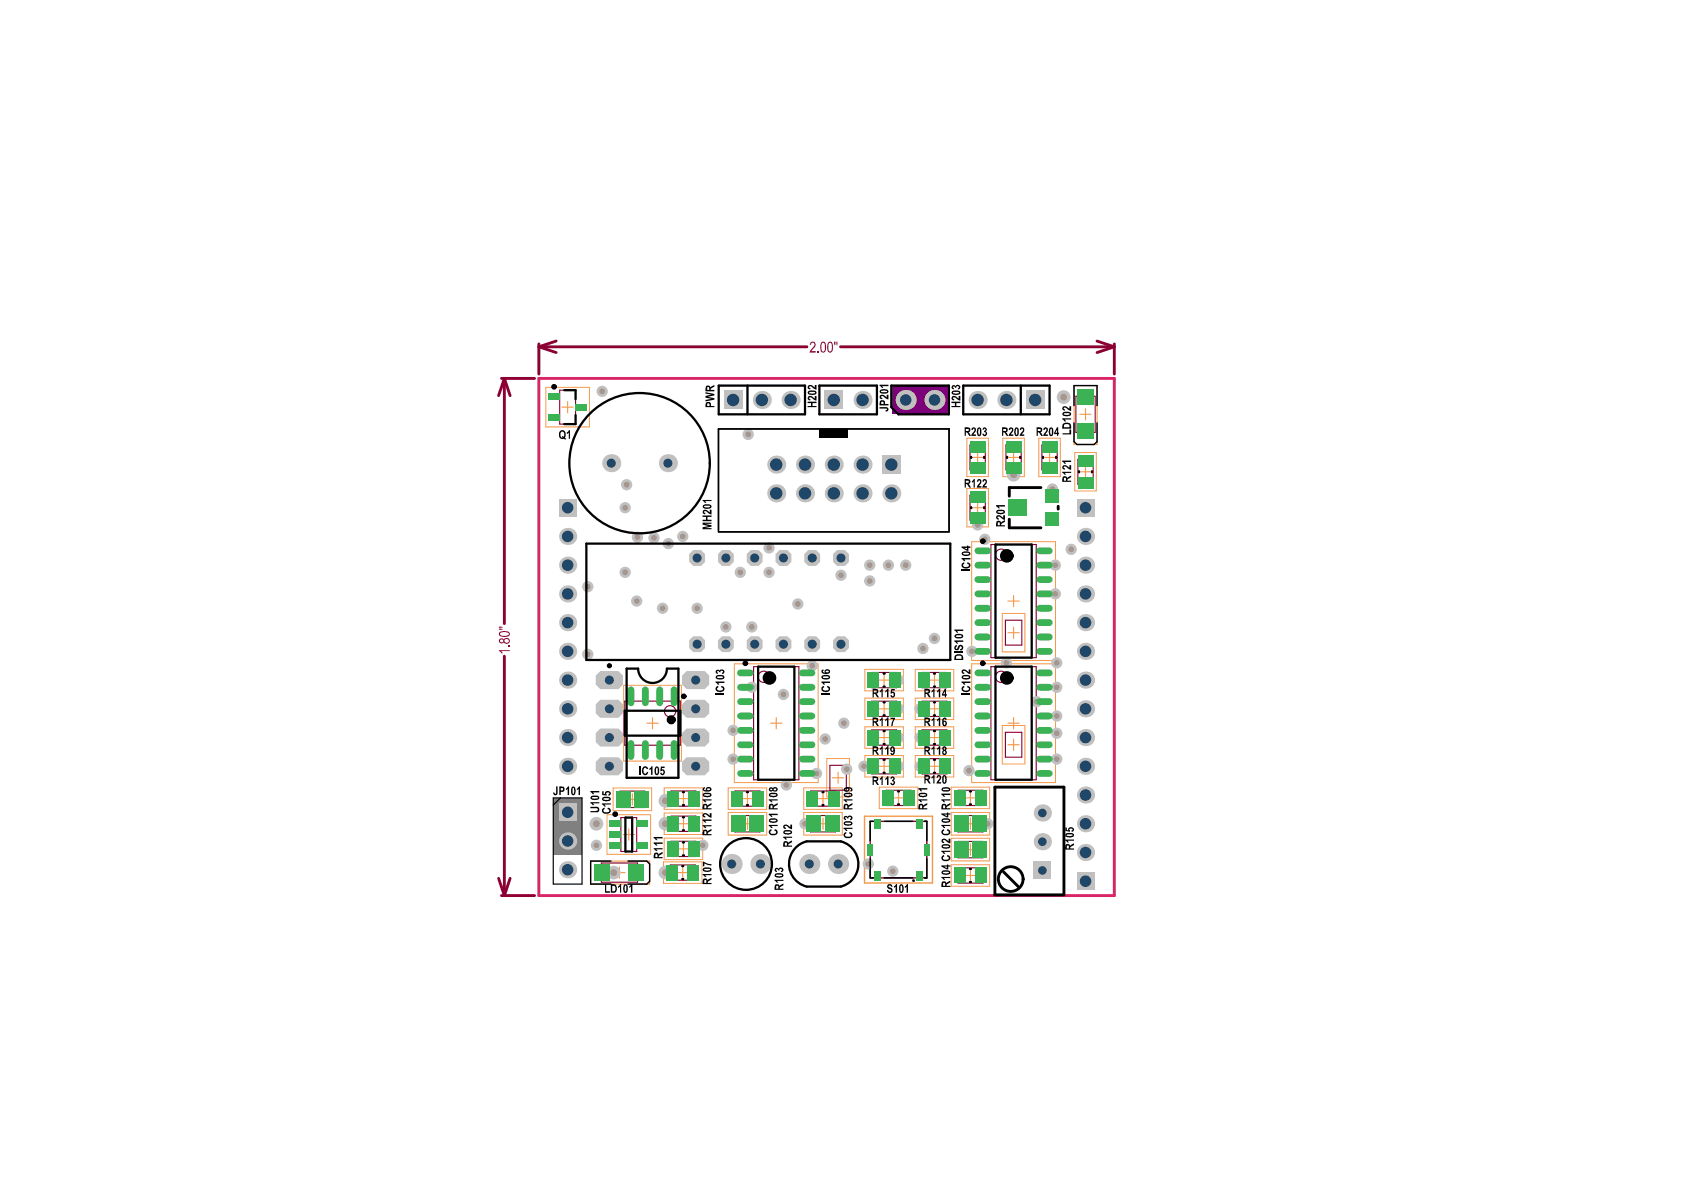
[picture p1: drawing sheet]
<svg xmlns="http://www.w3.org/2000/svg" width="297mm" height="210mm" viewBox="0 0 297 210" stroke-linecap="round" stroke-linejoin="round" font-family="sans-serif">
<g fill="none" stroke="#f59a4c" stroke-width=".2">
<path d="M99.1 71.8h2M100.1 70.8v2M172.4 79.7v2M178.8 79.7v2M185.1 79.7v2M189.4 68h4.1v10.4h-4.1zM190.5 73.1h2M191.5 72.1v2M171.4 89.6h2M171.4 80.7h2M172.4 88.6v2M177.8 80.7h2"/>
<path d="M184.1 80.7h2M190.5 83.2h2M191.5 82.2v2M155 120h1.9M156 119v2M163.8 120h2M164.8 119v2M177.8 111.6h2M177.8 106h2M178.8 105v2M178.8 110.6v2M111.5 140v2"/>
<path d="M114.1 127.6h2M115.1 126.6v2M120.6 139.9v2M131.8 139.9v2M135.9 127.6h2M136.9 126.6v2M145.2 139.9v2M146.8 137.2h2M147.8 136.2v2M155 135.2h1.9M155 130.1h1.9M155 125h1.9"/>
<path d="M156 124v2M156 129.1v2M156 134.2v2M158.5 139.7v2M163.8 135.2h2M163.8 130.1h2M163.8 125h2M164.8 124v2M164.8 129.1v2M164.8 134.2v2M171.2 139.7v2M177.8 127.6h2"/>
<path d="M177.8 131.4h2M178.8 126.6v2M178.8 130.4v2M104.2 151.9h10.4v4h-10.4zM108.3 153.9h2M109.3 152.9v2M109.9 147.2h2M110.5 141h2M110.9 146.2v2M119.4 153.9h2M119.6 145.3h2M119.6 140.9h2"/>
<path d="M119.6 149.7h2M120.4 152.9v2M120.6 144.3v2M120.6 148.7v2M130.8 145.3h2M130.8 140.9h2M131.8 144.3v2M144.2 145.3h2M144.2 140.9h2M145.2 144.3v2M157.5 140.7h2M170.2 145.3h2"/>
<path d="M170.2 154.4h2M170.2 149.9h2M170.2 140.7h2M171.2 144.3v2M171.2 148.9v2M171.2 153.4v2"/>
</g>
<g fill="none" stroke="#f59a4c" stroke-width=".18">
<path d="M96.3 68.3h7.7v7h-7.7zM170.5 77.3h3.8v6.8h-3.8zM176.9 77.3h3.8v6.8h-3.8zM183.2 77.3h3.8v6.8h-3.8zM189.6 79.8h3.8v6.8h-3.8zM170.5 86.2h3.8v6.7h-3.8zM171.4 95.5h14.8v21h-14.8zM129.5 117.1h14.8v20.9h-14.8zM152.6 118.1h6.7v3.8h-6.7zM161.4 118.1h6.8v3.8h-6.8zM171.4 117.1h14.8v20.9h-14.8zM176.8 108.2h4v6.8h-4z"/>
<path d="M108.1 139h6.8v4h-6.8zM110 120.9h10.2v13.3h-10.2zM117.2 139h6.8v3.8h-6.8zM128.4 139h6.8v3.8h-6.8zM141.8 139h6.8v3.8h-6.8zM145.8 133.8h4v6.8h-4zM152.6 123.1h6.7v3.8h-6.7zM152.6 128.2h6.7v3.8h-6.7zM152.6 133.3h6.7v3.8h-6.7zM155.1 138.8h6.8v3.8h-6.8zM161.4 123.1h6.8v3.8h-6.8zM161.4 128.2h6.8v3.8h-6.8z"/>
<path d="M161.4 133.3h6.8v3.8h-6.8zM167.8 138.8h6.8v3.8h-6.8zM176.8 128h4v6.8h-4zM107.1 143.7h7.7v7h-7.7zM117 152h6.8v3.8h-6.8zM117.2 143.4h6.8v3.8h-6.8zM117.2 147.8h6.8v3.8h-6.8zM128.4 143.3h6.8v4h-6.8zM141.8 143.3h6.8v4h-6.8zM167.8 143.3h6.8v4h-6.8zM167.8 147.9h6.8v4h-6.8zM167.8 152.5h6.8v3.8h-6.8z"/>
</g>
<path d="M152.5 144h12v11.7h-12z" fill="none" stroke="#f59a4c" stroke-width=".25"/>
<g fill="none" stroke="#8d0034" stroke-width=".2">
<path d="M98.7 68.8h2.8v6h-2.8zM171.1 78.5h2.7v4.4h-2.7zM177.4 78.5h2.7v4.4h-2.7zM183.8 78.5h2.7v4.4h-2.7zM189.8 69.9h3.4v6.4h-3.4zM171.1 87.4h2.7v4.3h-2.7zM174.8 96h8v20h-8zM190.1 81h2.7v4.4h-2.7zM132.9 117.6h8v19.9h-8zM153.8 118.6h4.3v2.7h-4.3zM162.6 118.6h4.4v2.7h-4.4zM174.8 117.6h8v19.9h-8z"/>
<path d="M177.3 109.4h2.9v4.4h-2.9zM109.3 139.5h4.4v2.9h-4.4zM110.2 123.7h9.8v7.8h-9.8zM118.4 139.5h4.4v2.7h-4.4zM129.6 139.5h4.4v2.7h-4.4zM143 139.5h4.4v2.7h-4.4zM146.4 135h2.9v4.4h-2.9zM153.8 123.7h4.3v2.7h-4.3zM153.8 128.8h4.3v2.6h-4.3zM153.8 133.8h4.3v2.7h-4.3zM156.3 139.4h4.4v2.7h-4.4zM162.6 123.7h4.4v2.7h-4.4z"/>
<path d="M162.6 128.8h4.4v2.6h-4.4zM162.6 133.8h4.4v2.7h-4.4zM169 139.4h4.4v2.7h-4.4zM177.3 129.2h2.9v4.4h-2.9zM106.1 152.2h6.4v3.4h-6.4zM109.5 144.2h2.8v6h-2.8zM118.2 152.6h4.4v2.7h-4.4zM118.4 144h4.4v2.6h-4.4zM118.4 148.4h4.4v2.7h-4.4zM129.6 143.9h4.4v2.8h-4.4zM143 143.9h4.4v2.8h-4.4zM169 143.9h4.4v2.8h-4.4z"/>
<path d="M169 148.4h4.4v2.9h-4.4zM169 153.1h4.4v2.7h-4.4z"/>
</g>
<g fill="none" stroke="#8d0034" stroke-width=".51">
<path d="M88.5 66.7h5.8M89 66.7l1 3.1M89 66.7v43.3M89 66.7l-1.1 3.1M95.1 60.7v5.3M95.1 61.2l3 1M95.1 61.2h47.2M98.1 60.2l-3 1M148.3 61.2h48.2M193.5 60.2l3 1M196.5 60.7v5.3M196.5 61.2l-3 1"/>
<path d="M89 115.7v42.3M87.9 154.9l1.1 3.1M88.5 158h5.8M90 154.9l-1 3.1"/>
</g>
<path d="M153.5 144.9h10v10h-10z" fill="none" stroke="#8d0034" stroke-width=".25"/>
<g fill="#8d0034">
<path d="M88 114.7h1.9v.1h-1.5l.3 .4h-.2z"/>
<path d="M89.7 113.8h.2v.3h-.2z"/>
<path d="M143 60.4a.58 .58 0 0 1 .8 .2 .58 .58 0 0 1-.2 .8l-.5 .5h.8v.3h-1.1l.1-.4 .4-.4a.61 .61 0 0 0 .2-.9h-.3l-.1 .3h-.2z"/>
<path d="M144.2 61.9h.2v.3h-.2z"/>
<path d="M88 112.9a.56 .56 0 0 1 .9-.1 .54 .54 0 0 1 .8-.1 .54 .54 0 0 1 0 .8 .54 .54 0 0 1-.8-.2 .5 .5 0 0 1-.7 .1 .5 .5 0 0 1-.2-.5zM88.2 113.1a.27 .27 0 0 0 .5 0 .27 .27 0 0 0-.5 0zM89 113a.36 .36 0 0 0 .7 0 .36 .36 0 0 0-.7 0z"/>
<path d="M88 111.6l.3-.2 .9-.1a.52 .52 0 0 1 .6 .2 .52 .52 0 0 1 0 .7l-.3 .1-.7 .1a.71 .71 0 0 1-.8-.8zM88.3 111.6a.4 .4 0 0 0 0 .5 .4 .4 0 0 0 .5 .1h.2a.57 .57 0 0 0 .7-.4l-.4-.3z"/>
<path d="M88 110.9h.7v.1l-.7 .1zM88 110.5l.7 .1v.1h-.7z"/>
<path d="M144.9 60.4a.52 .52 0 0 1 .6-.1 .52 .52 0 0 1 .2 .6v.5a.58 .58 0 0 1-.1 .6 .58 .58 0 0 1-.7 .1l-.2-.5v-.7zM144.9 60.6v.7a.6 .6 0 0 0 .3 .7h.1a1.48 1.48 0 0 0 0-1.5z"/>
<path d="M146.1 60.5a.49 .49 0 0 1 .5-.2 .49 .49 0 0 1 .3 .6v.4a.66 .66 0 0 1-.6 .9l-.3-.4-.1-.3zM146.2 60.6l-.1 .6a.7 .7 0 0 0 .4 .8l.2-.3 .1-.4a.73 .73 0 0 0-.4-.8z"/>
<path d="M147.1 60.3h.3l-.1 .6h-.1zM147.5 60.3h.2v.6h-.1z"/>
</g>
<g fill="none" stroke="#8d0034" stroke-width=".2">
<circle cx="176.6" cy="97.8" r="1"/>
<circle cx="134.7" cy="119.4" r="1"/>
<circle cx="176.6" cy="119.4" r="1"/>
<circle cx="118.2" cy="125.5" r="1"/>
</g>
<g fill="#808080">
<path d="M97.5 140.8h5.1v10h-5.1z" fill-rule="evenodd"/>
<path d="M157.3 68.1h10v4.9h-10z" fill-rule="evenodd"/>
</g>
<path d="M157.3 68h10.1v5h-10.1z" fill-rule="evenodd" fill="#800080"/>
<path d="M95.1 66.7h101.4v91.3h-101.4z" fill="none" stroke="#da2467" stroke-width=".51"/>
<g fill="#a6968d">
<circle cx="112.4" cy="94.7" r=".5"/>
<circle cx="112.3" cy="106" r=".5"/>
<circle cx="103.7" cy="115.4" r=".5"/>
<circle cx="103.7" cy="103.5" r=".5"/>
<circle cx="138.2" cy="122.5" r=".5"/>
<circle cx="153.2" cy="152.4" r=".5"/>
<circle cx="110.3" cy="89.6" r=".5"/>
<circle cx="170.9" cy="135.9" r=".5"/>
<circle cx="188.9" cy="96.9" r=".5"/>
<circle cx="140.7" cy="106.5" r=".5"/>
<circle cx="186.4" cy="129.3" r=".5"/>
<circle cx="106.2" cy="69" r=".5"/>
<circle cx="110.5" cy="85.5" r=".5"/>
<circle cx="132" cy="76.6" r=".5"/>
<circle cx="149.4" cy="135.7" r=".5"/>
<circle cx="158.5" cy="130.1" r=".5"/>
<circle cx="158.5" cy="125" r=".5"/>
<circle cx="158.5" cy="120" r=".5"/>
<circle cx="187.6" cy="70" r=".6"/>
<circle cx="162.3" cy="135.2" r=".5"/>
<circle cx="132.6" cy="121.2" r=".5"/>
<circle cx="152.4" cy="135.2" r=".5"/>
<circle cx="173.7" cy="95.1" r=".5"/>
<circle cx="138.7" cy="138.5" r=".5"/>
<circle cx="174.2" cy="145.3" r=".5"/>
<circle cx="142" cy="145.3" r=".5"/>
<circle cx="157.5" cy="153.7" r=".5"/>
<circle cx="124" cy="149.1" r=".5"/>
<circle cx="105.2" cy="149.1" r=".5"/>
<circle cx="129.3" cy="128.8" r=".5"/>
<circle cx="129.3" cy="133.9" r=".5"/>
<circle cx="186.4" cy="133.9" r=".5"/>
<circle cx="186.4" cy="126.3" r=".5"/>
<circle cx="186.4" cy="121.2" r=".5"/>
<circle cx="178.8" cy="83.7" r=".6"/>
<circle cx="105.2" cy="145.3" r=".6"/>
<circle cx="117.4" cy="145.3" r=".6"/>
<circle cx="108.2" cy="153.9" r=".6"/>
<circle cx="117.4" cy="153.9" r=".6"/>
<circle cx="117.4" cy="141.2" r=".6"/>
<circle cx="186.1" cy="104.8" r=".5"/>
<circle cx="186.1" cy="99.7" r=".5"/>
<circle cx="185.6" cy="86.3" r=".5"/>
<circle cx="172.4" cy="92.6" r=".5"/>
<circle cx="171.4" cy="114.9" r=".5"/>
<circle cx="177.5" cy="116.9" r=".5"/>
<circle cx="186.4" cy="116.9" r=".5"/>
<circle cx="144" cy="136.4" r=".5"/>
<circle cx="182.8" cy="123.8" r=".5"/>
<circle cx="162.3" cy="125" r=".5"/>
<circle cx="162.3" cy="130.1" r=".5"/>
<circle cx="158.5" cy="135.2" r=".5"/>
<circle cx="143.3" cy="117.4" r=".5"/>
<circle cx="123" cy="107.3" r=".5"/>
<circle cx="153.4" cy="99.7" r=".5"/>
<circle cx="153.4" cy="102.5" r=".5"/>
<circle cx="159.8" cy="99.7" r=".5"/>
<circle cx="156.7" cy="99.7" r=".5"/>
<circle cx="115.4" cy="94.9" r=".5"/>
<circle cx="117.9" cy="95.9" r=".5"/>
<circle cx="164.8" cy="112.6" r=".5"/>
<circle cx="162.8" cy="114.4" r=".5"/>
<circle cx="145.5" cy="130.4" r=".5"/>
<circle cx="148.8" cy="127.6" r=".5"/>
<circle cx="120.4" cy="94.6" r=".5"/>
<circle cx="116.9" cy="107.3" r=".5"/>
<circle cx="132.6" cy="110.6" r=".5"/>
<circle cx="128" cy="110.6" r=".5"/>
<circle cx="148.3" cy="101.5" r=".5"/>
<circle cx="110.3" cy="101" r=".5"/>
<circle cx="135.7" cy="96.6" r=".5"/>
<circle cx="135.7" cy="101" r=".5"/>
<circle cx="130.6" cy="101" r=".5"/>
</g>
<circle cx="112.4" cy="94.7" r="1" fill="#c0c0c0"/>
<circle cx="112.4" cy="94.7" r=".5" fill="#a6968d"/>
<circle cx="112.3" cy="106" r="1" fill="#c0c0c0"/>
<circle cx="112.3" cy="106" r=".5" fill="#a6968d"/>
<circle cx="103.7" cy="115.4" r="1" fill="#c0c0c0"/>
<circle cx="103.7" cy="115.4" r=".5" fill="#a6968d"/>
<circle cx="103.7" cy="103.5" r="1" fill="#c0c0c0"/>
<circle cx="103.7" cy="103.5" r=".5" fill="#a6968d"/>
<circle cx="138.2" cy="122.5" r="1" fill="#c0c0c0"/>
<circle cx="138.2" cy="122.5" r=".5" fill="#a6968d"/>
<circle cx="153.2" cy="152.4" r="1" fill="#c0c0c0"/>
<circle cx="153.2" cy="152.4" r=".5" fill="#a6968d"/>
<circle cx="110.3" cy="89.6" r="1" fill="#c0c0c0"/>
<circle cx="110.3" cy="89.6" r=".5" fill="#a6968d"/>
<circle cx="170.9" cy="135.9" r="1" fill="#c0c0c0"/>
<circle cx="170.9" cy="135.9" r=".5" fill="#a6968d"/>
<circle cx="188.9" cy="96.9" r="1" fill="#c0c0c0"/>
<circle cx="188.9" cy="96.9" r=".5" fill="#a6968d"/>
<circle cx="140.7" cy="106.5" r="1" fill="#c0c0c0"/>
<circle cx="140.7" cy="106.5" r=".5" fill="#a6968d"/>
<circle cx="186.4" cy="129.3" r="1" fill="#c0c0c0"/>
<circle cx="186.4" cy="129.3" r=".5" fill="#a6968d"/>
<circle cx="106.2" cy="69" r="1" fill="#c0c0c0"/>
<circle cx="106.2" cy="69" r=".5" fill="#a6968d"/>
<circle cx="110.5" cy="85.5" r="1" fill="#c0c0c0"/>
<circle cx="110.5" cy="85.5" r=".5" fill="#a6968d"/>
<circle cx="132" cy="76.6" r="1" fill="#c0c0c0"/>
<circle cx="132" cy="76.6" r=".5" fill="#a6968d"/>
<circle cx="149.4" cy="135.7" r="1" fill="#c0c0c0"/>
<circle cx="149.4" cy="135.7" r=".5" fill="#a6968d"/>
<circle cx="158.5" cy="130.1" r="1" fill="#c0c0c0"/>
<circle cx="158.5" cy="130.1" r=".5" fill="#a6968d"/>
<circle cx="158.5" cy="125" r="1" fill="#c0c0c0"/>
<circle cx="158.5" cy="125" r=".5" fill="#a6968d"/>
<circle cx="158.5" cy="120" r="1" fill="#c0c0c0"/>
<circle cx="158.5" cy="120" r=".5" fill="#a6968d"/>
<circle cx="187.6" cy="70" r="1.22" fill="#c0c0c0"/>
<circle cx="187.6" cy="70" r=".6" fill="#a6968d"/>
<circle cx="162.3" cy="135.2" r="1" fill="#c0c0c0"/>
<circle cx="162.3" cy="135.2" r=".5" fill="#a6968d"/>
<circle cx="132.6" cy="121.2" r="1" fill="#c0c0c0"/>
<circle cx="132.6" cy="121.2" r=".5" fill="#a6968d"/>
<circle cx="152.4" cy="135.2" r="1" fill="#c0c0c0"/>
<circle cx="152.4" cy="135.2" r=".5" fill="#a6968d"/>
<circle cx="173.7" cy="95.1" r="1" fill="#c0c0c0"/>
<circle cx="173.7" cy="95.1" r=".5" fill="#a6968d"/>
<circle cx="138.7" cy="138.5" r="1" fill="#c0c0c0"/>
<circle cx="138.7" cy="138.5" r=".5" fill="#a6968d"/>
<circle cx="174.2" cy="145.3" r="1" fill="#c0c0c0"/>
<circle cx="174.2" cy="145.3" r=".5" fill="#a6968d"/>
<circle cx="142" cy="145.3" r="1" fill="#c0c0c0"/>
<circle cx="142" cy="145.3" r=".5" fill="#a6968d"/>
<circle cx="157.5" cy="153.7" r="1" fill="#c0c0c0"/>
<circle cx="157.5" cy="153.7" r=".5" fill="#a6968d"/>
<circle cx="124" cy="149.1" r="1" fill="#c0c0c0"/>
<circle cx="124" cy="149.1" r=".5" fill="#a6968d"/>
<circle cx="105.2" cy="149.1" r="1" fill="#c0c0c0"/>
<circle cx="105.2" cy="149.1" r=".5" fill="#a6968d"/>
<circle cx="129.3" cy="128.8" r="1" fill="#c0c0c0"/>
<circle cx="129.3" cy="128.8" r=".5" fill="#a6968d"/>
<circle cx="129.3" cy="133.9" r="1" fill="#c0c0c0"/>
<circle cx="129.3" cy="133.9" r=".5" fill="#a6968d"/>
<circle cx="186.4" cy="133.9" r="1" fill="#c0c0c0"/>
<circle cx="186.4" cy="133.9" r=".5" fill="#a6968d"/>
<circle cx="186.4" cy="126.3" r="1" fill="#c0c0c0"/>
<circle cx="186.4" cy="126.3" r=".5" fill="#a6968d"/>
<circle cx="186.4" cy="121.2" r="1" fill="#c0c0c0"/>
<circle cx="186.4" cy="121.2" r=".5" fill="#a6968d"/>
<circle cx="178.8" cy="83.7" r="1.22" fill="#c0c0c0"/>
<circle cx="178.8" cy="83.7" r=".6" fill="#a6968d"/>
<circle cx="105.2" cy="145.3" r="1.22" fill="#c0c0c0"/>
<circle cx="105.2" cy="145.3" r=".6" fill="#a6968d"/>
<circle cx="117.4" cy="145.3" r="1.22" fill="#c0c0c0"/>
<circle cx="117.4" cy="145.3" r=".6" fill="#a6968d"/>
<circle cx="108.2" cy="153.9" r="1.22" fill="#c0c0c0"/>
<circle cx="108.2" cy="153.9" r=".6" fill="#a6968d"/>
<circle cx="117.4" cy="153.9" r="1.22" fill="#c0c0c0"/>
<circle cx="117.4" cy="153.9" r=".6" fill="#a6968d"/>
<circle cx="117.4" cy="141.2" r="1.22" fill="#c0c0c0"/>
<circle cx="117.4" cy="141.2" r=".6" fill="#a6968d"/>
<circle cx="186.1" cy="104.8" r="1" fill="#c0c0c0"/>
<circle cx="186.1" cy="104.8" r=".5" fill="#a6968d"/>
<circle cx="186.1" cy="99.7" r="1" fill="#c0c0c0"/>
<circle cx="186.1" cy="99.7" r=".5" fill="#a6968d"/>
<circle cx="185.6" cy="86.3" r="1" fill="#c0c0c0"/>
<circle cx="185.6" cy="86.3" r=".5" fill="#a6968d"/>
<circle cx="172.4" cy="92.6" r="1" fill="#c0c0c0"/>
<circle cx="172.4" cy="92.6" r=".5" fill="#a6968d"/>
<circle cx="171.4" cy="114.9" r="1" fill="#c0c0c0"/>
<circle cx="171.4" cy="114.9" r=".5" fill="#a6968d"/>
<circle cx="177.5" cy="116.9" r="1" fill="#c0c0c0"/>
<circle cx="177.5" cy="116.9" r=".5" fill="#a6968d"/>
<circle cx="186.4" cy="116.9" r="1" fill="#c0c0c0"/>
<circle cx="186.4" cy="116.9" r=".5" fill="#a6968d"/>
<circle cx="144" cy="136.4" r="1" fill="#c0c0c0"/>
<circle cx="144" cy="136.4" r=".5" fill="#a6968d"/>
<circle cx="182.8" cy="123.8" r="1" fill="#c0c0c0"/>
<circle cx="182.8" cy="123.8" r=".5" fill="#a6968d"/>
<circle cx="162.3" cy="125" r="1" fill="#c0c0c0"/>
<circle cx="162.3" cy="125" r=".5" fill="#a6968d"/>
<circle cx="162.3" cy="130.1" r="1" fill="#c0c0c0"/>
<circle cx="162.3" cy="130.1" r=".5" fill="#a6968d"/>
<circle cx="158.5" cy="135.2" r="1" fill="#c0c0c0"/>
<circle cx="158.5" cy="135.2" r=".5" fill="#a6968d"/>
<circle cx="143.3" cy="117.4" r="1" fill="#c0c0c0"/>
<circle cx="143.3" cy="117.4" r=".5" fill="#a6968d"/>
<circle cx="123" cy="107.3" r="1" fill="#c0c0c0"/>
<circle cx="123" cy="107.3" r=".5" fill="#a6968d"/>
<circle cx="153.4" cy="99.7" r="1" fill="#c0c0c0"/>
<circle cx="153.4" cy="99.7" r=".5" fill="#a6968d"/>
<circle cx="153.4" cy="102.5" r="1" fill="#c0c0c0"/>
<circle cx="153.4" cy="102.5" r=".5" fill="#a6968d"/>
<circle cx="159.8" cy="99.7" r="1" fill="#c0c0c0"/>
<circle cx="159.8" cy="99.7" r=".5" fill="#a6968d"/>
<circle cx="156.7" cy="99.7" r="1" fill="#c0c0c0"/>
<circle cx="156.7" cy="99.7" r=".5" fill="#a6968d"/>
<circle cx="115.4" cy="94.9" r="1" fill="#c0c0c0"/>
<circle cx="115.4" cy="94.9" r=".5" fill="#a6968d"/>
<circle cx="117.9" cy="95.9" r="1" fill="#c0c0c0"/>
<circle cx="117.9" cy="95.9" r=".5" fill="#a6968d"/>
<circle cx="164.8" cy="112.6" r="1" fill="#c0c0c0"/>
<circle cx="164.8" cy="112.6" r=".5" fill="#a6968d"/>
<circle cx="162.8" cy="114.4" r="1" fill="#c0c0c0"/>
<circle cx="162.8" cy="114.4" r=".5" fill="#a6968d"/>
<circle cx="145.5" cy="130.4" r="1" fill="#c0c0c0"/>
<circle cx="145.5" cy="130.4" r=".5" fill="#a6968d"/>
<circle cx="148.8" cy="127.6" r="1" fill="#c0c0c0"/>
<circle cx="148.8" cy="127.6" r=".5" fill="#a6968d"/>
<circle cx="120.4" cy="94.6" r="1" fill="#c0c0c0"/>
<circle cx="120.4" cy="94.6" r=".5" fill="#a6968d"/>
<circle cx="116.9" cy="107.3" r="1" fill="#c0c0c0"/>
<circle cx="116.9" cy="107.3" r=".5" fill="#a6968d"/>
<circle cx="132.6" cy="110.6" r="1" fill="#c0c0c0"/>
<circle cx="132.6" cy="110.6" r=".5" fill="#a6968d"/>
<circle cx="128" cy="110.6" r="1" fill="#c0c0c0"/>
<circle cx="128" cy="110.6" r=".5" fill="#a6968d"/>
<circle cx="148.3" cy="101.5" r="1" fill="#c0c0c0"/>
<circle cx="148.3" cy="101.5" r=".5" fill="#a6968d"/>
<circle cx="110.3" cy="101" r="1" fill="#c0c0c0"/>
<circle cx="110.3" cy="101" r=".5" fill="#a6968d"/>
<circle cx="135.7" cy="96.6" r="1" fill="#c0c0c0"/>
<circle cx="135.7" cy="96.6" r=".5" fill="#a6968d"/>
<circle cx="135.7" cy="101" r="1" fill="#c0c0c0"/>
<circle cx="135.7" cy="101" r=".5" fill="#a6968d"/>
<circle cx="130.6" cy="101" r="1" fill="#c0c0c0"/>
<circle cx="130.6" cy="101" r=".5" fill="#a6968d"/>
<path d="M121.6 112.9l.7-.7h1.4l.7 .7v1.4l-.7 .7h-1.4l-.7-.7z" fill-rule="evenodd" fill="#c0c0c0"/>
<circle cx="123" cy="113.6" r=".8" fill="#1f4769"/>
<path d="M141.9 112.9l.7-.7h1.4l.7 .7v1.4l-.7 .7h-1.4l-.7-.7z" fill-rule="evenodd" fill="#c0c0c0"/>
<circle cx="143.3" cy="113.6" r=".8" fill="#1f4769"/>
<path d="M121.6 97.7l.7-.7h1.4l.7 .7v1.4l-.7 .7h-1.4l-.7-.7z" fill-rule="evenodd" fill="#c0c0c0"/>
<circle cx="123" cy="98.4" r=".8" fill="#1f4769"/>
<path d="M141.9 97.7l.7-.7h1.4l.7 .7v1.4l-.7 .7h-1.4l-.7-.7z" fill-rule="evenodd" fill="#c0c0c0"/>
<circle cx="143.3" cy="98.4" r=".8" fill="#1f4769"/>
<circle cx="183.9" cy="148.5" r="1.52" fill="#c0c0c0"/>
<circle cx="183.9" cy="148.5" r=".76" fill="#1f4769"/>
<circle cx="183.9" cy="143.4" r="1.52" fill="#c0c0c0"/>
<circle cx="183.9" cy="143.4" r=".76" fill="#1f4769"/>
<path d="M182.3 152h3.1v3.1h-3.1z" fill-rule="evenodd" fill="#c0c0c0"/>
<circle cx="183.9" cy="153.5" r=".76" fill="#1f4769"/>
<path d="M105.1 129.3l.8-.8h3.2l.8 .8v1.6l-.8 .8h-3.2l-.8-.8z" fill-rule="evenodd" fill="#c0c0c0"/>
<circle cx="107.5" cy="130.1" r=".8" fill="#1f4769"/>
<path d="M120.3 129.3l.8-.8h3.2l.8 .8v1.6l-.8 .8h-3.2l-.8-.8z" fill-rule="evenodd" fill="#c0c0c0"/>
<circle cx="122.7" cy="130.1" r=".8" fill="#1f4769"/>
<path d="M126.6 112.9l.7-.7h1.4l.7 .7v1.4l-.7 .7h-1.4l-.7-.7z" fill-rule="evenodd" fill="#c0c0c0"/>
<circle cx="128" cy="113.6" r=".8" fill="#1f4769"/>
<path d="M136.8 112.9l.7-.7h1.4l.7 .7v1.4l-.7 .7h-1.4l-.7-.7z" fill-rule="evenodd" fill="#c0c0c0"/>
<circle cx="138.2" cy="113.6" r=".8" fill="#1f4769"/>
<path d="M131.7 112.9l.7-.7h1.4l.7 .7v1.4l-.7 .7h-1.4l-.7-.7z" fill-rule="evenodd" fill="#c0c0c0"/>
<circle cx="133.1" cy="113.6" r=".8" fill="#1f4769"/>
<circle cx="191.5" cy="150.4" r="1.52" fill="#c0c0c0"/>
<circle cx="191.5" cy="150.4" r="1.02" fill="#1f4769"/>
<circle cx="191.5" cy="130.1" r="1.52" fill="#c0c0c0"/>
<circle cx="191.5" cy="130.1" r="1.02" fill="#1f4769"/>
<circle cx="191.5" cy="109.8" r="1.52" fill="#c0c0c0"/>
<circle cx="191.5" cy="109.8" r="1.02" fill="#1f4769"/>
<path d="M190 88h3v3.1h-3z" fill-rule="evenodd" fill="#c0c0c0"/>
<circle cx="191.5" cy="89.6" r="1.02" fill="#1f4769"/>
<path d="M105.1 134.4l.8-.8h3.2l.8 .8v1.6l-.8 .8h-3.2l-.8-.8z" fill-rule="evenodd" fill="#c0c0c0"/>
<circle cx="107.5" cy="135.2" r=".8" fill="#1f4769"/>
<path d="M105.1 124.2l.8-.8h3.2l.8 .8v1.6l-.8 .8h-3.2l-.8-.8z" fill-rule="evenodd" fill="#c0c0c0"/>
<circle cx="107.5" cy="125" r=".8" fill="#1f4769"/>
<path d="M105.1 119.2l.8-.8h3.2l.8 .8v1.6l-.8 .8h-3.2l-.8-.8z" fill-rule="evenodd" fill="#c0c0c0"/>
<circle cx="107.5" cy="120" r=".8" fill="#1f4769"/>
<circle cx="107.8" cy="81.7" r="1.6" fill="#c0c0c0"/>
<circle cx="107.8" cy="81.7" r=".8" fill="#1f4769"/>
<circle cx="129.1" cy="152.4" r="1.77" fill="#c0c0c0"/>
<circle cx="129.1" cy="152.4" r=".8" fill="#1f4769"/>
<path d="M120.3 124.2l.8-.8h3.2l.8 .8v1.6l-.8 .8h-3.2l-.8-.8z" fill-rule="evenodd" fill="#c0c0c0"/>
<circle cx="122.7" cy="125" r=".8" fill="#1f4769"/>
<path d="M120.3 134.4l.8-.8h3.2l.8 .8v1.6l-.8 .8h-3.2l-.8-.8z" fill-rule="evenodd" fill="#c0c0c0"/>
<circle cx="122.7" cy="135.2" r=".8" fill="#1f4769"/>
<path d="M120.3 119.2l.8-.8h3.2l.8 .8v1.6l-.8 .8h-3.2l-.8-.8z" fill-rule="evenodd" fill="#c0c0c0"/>
<circle cx="122.7" cy="120" r=".8" fill="#1f4769"/>
<path d="M126.6 97.7l.7-.7h1.4l.7 .7v1.4l-.7 .7h-1.4l-.7-.7z" fill-rule="evenodd" fill="#c0c0c0"/>
<circle cx="128" cy="98.4" r=".8" fill="#1f4769"/>
<circle cx="117.8" cy="81.7" r="1.6" fill="#c0c0c0"/>
<circle cx="117.8" cy="81.7" r=".8" fill="#1f4769"/>
<circle cx="134.1" cy="152.4" r="1.77" fill="#c0c0c0"/>
<circle cx="134.1" cy="152.4" r=".8" fill="#1f4769"/>
<circle cx="142.8" cy="152.4" r="1.77" fill="#c0c0c0"/>
<circle cx="142.8" cy="152.4" r=".8" fill="#1f4769"/>
<path d="M131.7 97.7l.7-.7h1.4l.7 .7v1.4l-.7 .7h-1.4l-.7-.7z" fill-rule="evenodd" fill="#c0c0c0"/>
<circle cx="133.1" cy="98.4" r=".8" fill="#1f4769"/>
<path d="M136.8 97.7l.7-.7h1.4l.7 .7v1.4l-.7 .7h-1.4l-.7-.7z" fill-rule="evenodd" fill="#c0c0c0"/>
<circle cx="138.2" cy="98.4" r=".8" fill="#1f4769"/>
<circle cx="136.9" cy="87" r="1.6" fill="#c0c0c0"/>
<circle cx="136.9" cy="87" r="1.1" fill="#1f4769"/>
<circle cx="136.9" cy="82" r="1.6" fill="#c0c0c0"/>
<circle cx="136.9" cy="82" r="1.1" fill="#1f4769"/>
<circle cx="142" cy="87" r="1.6" fill="#c0c0c0"/>
<circle cx="142" cy="87" r="1.1" fill="#1f4769"/>
<circle cx="142" cy="82" r="1.6" fill="#c0c0c0"/>
<circle cx="142" cy="82" r="1.1" fill="#1f4769"/>
<circle cx="134.4" cy="70.5" r="1.6" fill="#c0c0c0"/>
<circle cx="134.4" cy="70.5" r="1.1" fill="#1f4769"/>
<circle cx="139.5" cy="70.5" r="1.6" fill="#c0c0c0"/>
<circle cx="139.5" cy="70.5" r="1.1" fill="#1f4769"/>
<circle cx="152.1" cy="87" r="1.6" fill="#c0c0c0"/>
<circle cx="152.1" cy="87" r="1.1" fill="#1f4769"/>
<circle cx="152.1" cy="82" r="1.6" fill="#c0c0c0"/>
<circle cx="152.1" cy="82" r="1.1" fill="#1f4769"/>
<circle cx="157.2" cy="87" r="1.6" fill="#c0c0c0"/>
<circle cx="157.2" cy="87" r="1.1" fill="#1f4769"/>
<path d="M155.6 80.4h3.2v3.1h-3.2z" fill-rule="evenodd" fill="#c0c0c0"/>
<circle cx="157.2" cy="82" r="1.1" fill="#1f4769"/>
<circle cx="159.8" cy="70.5" r="1.77" fill="#c0c0c0"/>
<circle cx="159.8" cy="70.5" r="1.01" fill="#1f4769"/>
<circle cx="152.1" cy="70.5" r="1.6" fill="#c0c0c0"/>
<circle cx="152.1" cy="70.5" r="1.1" fill="#1f4769"/>
<circle cx="177.5" cy="70.5" r="1.6" fill="#c0c0c0"/>
<circle cx="177.5" cy="70.5" r="1.1" fill="#1f4769"/>
<circle cx="172.4" cy="70.5" r="1.6" fill="#c0c0c0"/>
<circle cx="172.4" cy="70.5" r="1.1" fill="#1f4769"/>
<circle cx="191.5" cy="140.2" r="1.52" fill="#c0c0c0"/>
<circle cx="191.5" cy="140.2" r="1.02" fill="#1f4769"/>
<circle cx="191.5" cy="145.3" r="1.52" fill="#c0c0c0"/>
<circle cx="191.5" cy="145.3" r="1.02" fill="#1f4769"/>
<circle cx="191.5" cy="135.2" r="1.52" fill="#c0c0c0"/>
<circle cx="191.5" cy="135.2" r="1.02" fill="#1f4769"/>
<circle cx="191.5" cy="125" r="1.52" fill="#c0c0c0"/>
<circle cx="191.5" cy="125" r="1.02" fill="#1f4769"/>
<circle cx="191.5" cy="120" r="1.52" fill="#c0c0c0"/>
<circle cx="191.5" cy="120" r="1.02" fill="#1f4769"/>
<circle cx="191.5" cy="114.9" r="1.52" fill="#c0c0c0"/>
<circle cx="191.5" cy="114.9" r="1.02" fill="#1f4769"/>
<circle cx="191.5" cy="99.7" r="1.52" fill="#c0c0c0"/>
<circle cx="191.5" cy="99.7" r="1.02" fill="#1f4769"/>
<circle cx="191.5" cy="94.6" r="1.52" fill="#c0c0c0"/>
<circle cx="191.5" cy="94.6" r="1.02" fill="#1f4769"/>
<path d="M181 69h3.2v3.1h-3.2z" fill-rule="evenodd" fill="#c0c0c0"/>
<circle cx="182.6" cy="70.5" r="1.1" fill="#1f4769"/>
<path d="M190 153.9h3v3.1h-3z" fill-rule="evenodd" fill="#c0c0c0"/>
<circle cx="191.5" cy="155.4" r="1.02" fill="#1f4769"/>
<circle cx="191.5" cy="104.8" r="1.52" fill="#c0c0c0"/>
<circle cx="191.5" cy="104.8" r="1.02" fill="#1f4769"/>
<circle cx="100.1" cy="130.1" r="1.52" fill="#c0c0c0"/>
<circle cx="100.1" cy="130.1" r="1.02" fill="#1f4769"/>
<circle cx="100.1" cy="109.8" r="1.52" fill="#c0c0c0"/>
<circle cx="100.1" cy="109.8" r="1.02" fill="#1f4769"/>
<path d="M98.6 88h3v3.1h-3z" fill-rule="evenodd" fill="#c0c0c0"/>
<circle cx="100.1" cy="89.6" r="1.02" fill="#1f4769"/>
<path d="M146.9 112.9l.7-.7h1.4l.7 .7v1.4l-.7 .7h-1.4l-.7-.7z" fill-rule="evenodd" fill="#c0c0c0"/>
<circle cx="148.3" cy="113.6" r=".8" fill="#1f4769"/>
<path d="M98.6 141.8h3v3h-3z" fill-rule="evenodd" fill="#c0c0c0"/>
<circle cx="100.1" cy="143.3" r="1.01" fill="#1f4769"/>
<circle cx="100.1" cy="148.3" r="1.52" fill="#c0c0c0"/>
<circle cx="100.1" cy="148.3" r="1.01" fill="#1f4769"/>
<circle cx="100.1" cy="135.2" r="1.52" fill="#c0c0c0"/>
<circle cx="100.1" cy="135.2" r="1.02" fill="#1f4769"/>
<circle cx="100.1" cy="125" r="1.52" fill="#c0c0c0"/>
<circle cx="100.1" cy="125" r="1.02" fill="#1f4769"/>
<circle cx="100.1" cy="120" r="1.52" fill="#c0c0c0"/>
<circle cx="100.1" cy="120" r="1.02" fill="#1f4769"/>
<circle cx="100.1" cy="114.9" r="1.52" fill="#c0c0c0"/>
<circle cx="100.1" cy="114.9" r="1.02" fill="#1f4769"/>
<circle cx="100.1" cy="99.7" r="1.52" fill="#c0c0c0"/>
<circle cx="100.1" cy="99.7" r="1.02" fill="#1f4769"/>
<circle cx="100.1" cy="94.6" r="1.52" fill="#c0c0c0"/>
<circle cx="100.1" cy="94.6" r="1.02" fill="#1f4769"/>
<circle cx="147.8" cy="152.4" r="1.77" fill="#c0c0c0"/>
<circle cx="147.8" cy="152.4" r=".8" fill="#1f4769"/>
<path d="M146.9 97.7l.7-.7h1.4l.7 .7v1.4l-.7 .7h-1.4l-.7-.7z" fill-rule="evenodd" fill="#c0c0c0"/>
<circle cx="148.3" cy="98.4" r=".8" fill="#1f4769"/>
<circle cx="147.1" cy="87" r="1.6" fill="#c0c0c0"/>
<circle cx="147.1" cy="87" r="1.1" fill="#1f4769"/>
<circle cx="147.1" cy="82" r="1.6" fill="#c0c0c0"/>
<circle cx="147.1" cy="82" r="1.1" fill="#1f4769"/>
<path d="M127.7 69h3.2v3.1h-3.2z" fill-rule="evenodd" fill="#c0c0c0"/>
<circle cx="129.3" cy="70.5" r="1.1" fill="#1f4769"/>
<circle cx="164.8" cy="70.5" r="1.77" fill="#c0c0c0"/>
<circle cx="164.8" cy="70.5" r="1.01" fill="#1f4769"/>
<path d="M145.5 69h3.2v3.1h-3.2z" fill-rule="evenodd" fill="#c0c0c0"/>
<circle cx="147.1" cy="70.5" r="1.1" fill="#1f4769"/>
<circle cx="100.1" cy="153.4" r="1.52" fill="#c0c0c0"/>
<circle cx="100.1" cy="153.4" r="1.01" fill="#1f4769"/>
<circle cx="100.1" cy="104.8" r="1.52" fill="#c0c0c0"/>
<circle cx="100.1" cy="104.8" r="1.02" fill="#1f4769"/>
<g fill="#3bb253">
<path d="M154.2 153.7h1.2v1.5h-1.2z" fill-rule="evenodd"/>
<path d="M163.1 148.9h.9v2h-.9z" fill-rule="evenodd"/>
<path d="M161.9 128.8h2v2.6h-2z" fill-rule="evenodd"/>
</g>
<path d="M183.4 97.2h1.7M183.4 118.7h1.7M183.4 114.9h1.7M183.4 109.8h1.7M183.4 104.8h1.7M183.4 102.2h1.7M183.4 133.9h1.7M183.4 126.3h1.7M183.4 121.2h1.7" fill="none" stroke="#3bb253" stroke-width="1.2"/>
<path d="M101.5 71.2h2v1.2h-2z" fill-rule="evenodd" fill="#3bb253"/>
<path d="M111.3 131.2v2.2M113.8 131.2v2.2" fill="none" stroke="#3bb253" stroke-width="1.2"/>
<g fill="#3bb253">
<path d="M117.7 144h2v2.6h-2z" fill-rule="evenodd"/>
<path d="M117.7 148.4h2v2.7h-2z" fill-rule="evenodd"/>
<path d="M117.7 139.5h2v2.7h-2z" fill-rule="evenodd"/>
</g>
<path d="M118.9 131.2v2.2" fill="none" stroke="#3bb253" stroke-width="1.2"/>
<g fill="#3bb253">
<path d="M121.5 144h2v2.6h-2z" fill-rule="evenodd"/>
<path d="M121.5 148.4h2v2.7h-2z" fill-rule="evenodd"/>
<path d="M121.5 139.5h2v2.7h-2z" fill-rule="evenodd"/>
<path d="M142.3 139.5h2v2.7h-2z" fill-rule="evenodd"/>
<path d="M142.3 143.9h2.6v2.8h-2.6z" fill-rule="evenodd"/>
<path d="M146.1 139.5h2v2.7h-2z" fill-rule="evenodd"/>
<path d="M154.2 144.5h1.2v1.6h-1.2z" fill-rule="evenodd"/>
<path d="M161.9 133.8h2v2.7h-2z" fill-rule="evenodd"/>
<path d="M161.9 123.7h2v2.7h-2z" fill-rule="evenodd"/>
<path d="M161.9 118.6h2v2.7h-2z" fill-rule="evenodd"/>
</g>
<path d="M183.4 99.7h1.7M183.4 107.3h1.7M183.4 112.4h1.7M111.3 121.7v2.3M113.8 121.7v2.3M183.4 123.8h1.7M183.4 128.8h1.7M183.4 131.4h1.7M183.4 136.4h1.7" fill="none" stroke="#3bb253" stroke-width="1.2"/>
<path d="M117.5 152.6h2v2.7h-2z" fill-rule="evenodd" fill="#3bb253"/>
<path d="M118.9 121.7v2.3" fill="none" stroke="#3bb253" stroke-width="1.2"/>
<g fill="#3bb253">
<path d="M121.3 152.6h2v2.7h-2z" fill-rule="evenodd"/>
<path d="M112.3 144.7h2v1.2h-2z" fill-rule="evenodd"/>
<path d="M107.5 146.6h2v1.2h-2z" fill-rule="evenodd"/>
<path d="M107.5 144.7h2v1.2h-2z" fill-rule="evenodd"/>
</g>
<path d="M141.5 118.7h1.7M141.5 133.9h1.7M141.5 126.3h1.7M141.5 121.2h1.7" fill="none" stroke="#3bb253" stroke-width="1.2"/>
<g fill="#3bb253">
<path d="M161.6 153.7h1.2v1.5h-1.2z" fill-rule="evenodd"/>
<path d="M153 148.9h.9v2h-.9z" fill-rule="evenodd"/>
<path d="M156.9 128.8h1.9v2.6h-1.9z" fill-rule="evenodd"/>
<path d="M153.1 128.8h2v2.6h-2z" fill-rule="evenodd"/>
<path d="M172.1 153.1h2v2.7h-2z" fill-rule="evenodd"/>
<path d="M168.3 153.1h2v2.7h-2z" fill-rule="evenodd"/>
</g>
<path d="M172.5 133.9h1.7" fill="none" stroke="#3bb253" stroke-width="1.2"/>
<path d="M165.7 128.8h2v2.6h-2z" fill-rule="evenodd" fill="#3bb253"/>
<path d="M172.5 97.2h1.7M172.5 118.7h1.7M172.5 114.9h1.7M172.5 109.8h1.7M172.5 104.8h1.7M172.5 102.2h1.7M172.5 126.3h1.7M172.5 121.2h1.7" fill="none" stroke="#3bb253" stroke-width="1.2"/>
<g fill="#3bb253">
<path d="M190.1 84.1h2.7v2h-2.7z" fill-rule="evenodd"/>
<path d="M190.1 80.3h2.7v2h-2.7z" fill-rule="evenodd"/>
<path d="M112.3 148.5h2v1.2h-2z" fill-rule="evenodd"/>
<path d="M107.5 148.5h2v1.2h-2z" fill-rule="evenodd"/>
<path d="M111.8 139.5h2.6v2.9h-2.6z" fill-rule="evenodd"/>
<path d="M108.6 139.5h2.6v2.9h-2.6z" fill-rule="evenodd"/>
</g>
<path d="M116.4 131.2v2.2" fill="none" stroke="#3bb253" stroke-width="1.2"/>
<g fill="#3bb253">
<path d="M132.7 139.5h2v2.7h-2z" fill-rule="evenodd"/>
<path d="M132.1 143.9h2.6v2.8h-2.6z" fill-rule="evenodd"/>
</g>
<path d="M141.5 123.8h1.7M141.5 128.8h1.7M141.5 131.4h1.7M141.5 136.4h1.7" fill="none" stroke="#3bb253" stroke-width="1.2"/>
<g fill="#3bb253">
<path d="M161.6 144.5h1.2v1.6h-1.2z" fill-rule="evenodd"/>
<path d="M155.6 139.4h2v2.7h-2z" fill-rule="evenodd"/>
<path d="M159.4 139.4h2v2.7h-2z" fill-rule="evenodd"/>
<path d="M156.9 123.7h1.9v2.7h-1.9z" fill-rule="evenodd"/>
<path d="M153.1 123.7h2v2.7h-2z" fill-rule="evenodd"/>
<path d="M156.9 133.8h1.9v2.7h-1.9z" fill-rule="evenodd"/>
<path d="M153.1 133.8h2v2.7h-2z" fill-rule="evenodd"/>
<path d="M156.9 118.6h1.9v2.7h-1.9z" fill-rule="evenodd"/>
<path d="M153.1 118.6h2v2.7h-2z" fill-rule="evenodd"/>
<path d="M172.1 139.4h2v2.7h-2z" fill-rule="evenodd"/>
<path d="M168.3 139.4h2v2.7h-2z" fill-rule="evenodd"/>
<path d="M171.5 143.9h2.6v2.8h-2.6z" fill-rule="evenodd"/>
<path d="M168.3 143.9h2.6v2.8h-2.6z" fill-rule="evenodd"/>
<path d="M168.3 148.4h2.6v2.9h-2.6z" fill-rule="evenodd"/>
<path d="M171.5 148.4h2.6v2.9h-2.6z" fill-rule="evenodd"/>
<path d="M165.7 133.8h2v2.7h-2z" fill-rule="evenodd"/>
<path d="M165.7 123.7h2v2.7h-2z" fill-rule="evenodd"/>
</g>
<path d="M172.5 123.8h1.7M172.5 128.8h1.7M172.5 131.4h1.7M172.5 136.4h1.7" fill="none" stroke="#3bb253" stroke-width="1.2"/>
<path d="M165.7 118.6h2v2.7h-2z" fill-rule="evenodd" fill="#3bb253"/>
<path d="M172.5 107.3h1.7M172.5 112.4h1.7" fill="none" stroke="#3bb253" stroke-width="1.2"/>
<path d="M171.1 90.5h2.7v1.9h-2.7z" fill-rule="evenodd" fill="#3bb253"/>
<path d="M172.5 99.7h1.7" fill="none" stroke="#3bb253" stroke-width="1.2"/>
<g fill="#3bb253">
<path d="M171.1 81.6h2.7v2h-2.7z" fill-rule="evenodd"/>
<path d="M171.1 77.8h2.7v2h-2.7z" fill-rule="evenodd"/>
<path d="M171.1 86.7h2.7v2h-2.7z" fill-rule="evenodd"/>
<path d="M184.4 90.4h2.4v2.4h-2.4z" fill-rule="evenodd"/>
<path d="M183.8 77.8h2.7v2h-2.7z" fill-rule="evenodd"/>
<path d="M183.8 81.6h2.7v2h-2.7z" fill-rule="evenodd"/>
<path d="M184.4 86.3h2.4v2.4h-2.4z" fill-rule="evenodd"/>
<path d="M190 74.7h3v2.8h-3z" fill-rule="evenodd"/>
<path d="M190 68.7h3v2.8h-3z" fill-rule="evenodd"/>
<path d="M104.9 152.4h2.8v3h-2.8z" fill-rule="evenodd"/>
<path d="M110.9 152.4h2.8v3h-2.8z" fill-rule="evenodd"/>
</g>
<path d="M116.4 121.7v2.3" fill="none" stroke="#3bb253" stroke-width="1.2"/>
<g fill="#3bb253">
<path d="M96.7 73.1h2v1.2h-2z" fill-rule="evenodd"/>
<path d="M96.7 69.3h2v1.2h-2z" fill-rule="evenodd"/>
</g>
<path d="M130.6 118.7h1.7M130.6 133.9h1.7M130.6 126.3h1.7M130.6 121.2h1.7" fill="none" stroke="#3bb253" stroke-width="1.2"/>
<g fill="#3bb253">
<path d="M178 88.1h3.1v2.9h-3.1z" fill-rule="evenodd"/>
<path d="M128.9 139.5h2v2.7h-2z" fill-rule="evenodd"/>
<path d="M145.5 143.9h2.6v2.8h-2.6z" fill-rule="evenodd"/>
<path d="M128.9 143.9h2.6v2.8h-2.6z" fill-rule="evenodd"/>
</g>
<path d="M130.6 123.8h1.7M130.6 128.8h1.7M130.6 131.4h1.7M130.6 136.4h1.7" fill="none" stroke="#3bb253" stroke-width="1.2"/>
<g fill="#3bb253">
<path d="M177.4 77.8h2.7v2h-2.7z" fill-rule="evenodd"/>
<path d="M177.4 81.6h2.7v2h-2.7z" fill-rule="evenodd"/>
</g>
<path d="M97.6 140.7h5.1v15.2h-5.1zM98.9 140.7l-1.3 1.3" fill="none" stroke="#000" stroke-width=".2"/>
<g fill="none" stroke="#000" stroke-width=".4">
<path d="M99.5 68.8h2v1.6M101.5 73.2v1.6h-2M126.8 68h15.2v5.1h-15.2zM131.8 68v5.1M144.5 68h10.2v5.1h-10.2zM169.9 68h15.2v5.1h-15.2zM180.1 68v5.1M103.4 95.9h64.2v20.5h-64.2zM171.3 80.6v.2M171.3 89.5v.2M173.6 80.6v.2M173.6 89.5v.2"/>
<path d="M175.6 96h6.4v20h-6.4zM177.6 80.6v.2M179.9 80.6v.2M184 80.6v.2M186.3 80.6v.2M190.3 83.1v.2M192.6 83.1v.2M112.6 117.9h-2.1v19.3h9.2v-19.3h-2.1M133.7 117.6h6.4v19.9h-6.4zM155.9 118.8h.2M164.7 118.8h.2M175.6 117.6h6.4v19.9h-6.4z"/>
<path d="M110.2 125.4h9.8v4.4h-9.8zM120.5 139.7h.2M131.7 139.7h.2M145.1 139.7h.2M155.9 134h.2M155.9 131.2h.2M155.9 128.9h.2M155.9 126.2h.2M155.9 121.1h.2M155.9 123.9h.2M155.9 136.3h.2M158.4 139.6h.2"/>
<path d="M164.7 134h.2M164.7 131.2h.2M164.7 128.9h.2M164.7 126.2h.2M164.7 121.1h.2M164.7 123.9h.2M164.7 136.3h.2M171.1 139.6h.2M110.3 144.2h1.2v6h-1.2zM120.3 155.1h.2M120.3 152.8h.2M120.5 150.9h.2"/>
<path d="M120.5 148.6h.2M120.5 146.4h.2M120.5 142h.2M120.5 144.2h.2M131.7 142h.2M145.1 142h.2M158.4 141.9h.2M171.1 141.9h.2M171.1 155.6h.2M171.1 153.3h.2"/>
<circle cx="161.1" cy="155.3" r=".02"/>
</g>
<g fill="none" stroke="#000" stroke-width=".25">
<path d="M126.7 75.7h40.7v18.1h-40.7zM189.4 74.6v3.3l.6 .5h3l.5-.5v-3.3M189.4 71.6v-3.6h4.1v3.6M107.7 151.9h-3.5v4h3.5M110.8 151.9h3.3l.5 .5v3l-.5 .5h-3.3M153.5 151.5v3.4h.4M153.9 154.9h.1M153.9 144.9h.1M153.9 144.9h-.4v3.4M156 154.9h5M156 144.9h5M163.1 154.9h.1"/>
<path d="M163.1 144.9h.1M163.1 144.9h.4v3.4M163.5 151.5v3.4h-.4"/>
</g>
<g fill="none" stroke="#000" stroke-width=".51">
<path d="M178 91.6v1.5h5.6M183.6 86h-5.6v1.5M186.7 89.3v.5M175.5 138.8h12.2v19h-12.2zM177 153.8l2.8 2.8"/>
<circle cx="178.3" cy="155.1" r="2.18"/>
</g>
<g fill="none" stroke="#000" stroke-width=".41">
<path d="M157.2 68h10.2v5.1h-8.9l-1.3-1.3zM112.6 117.9a2.54 2.54 0 0 0 2.5 2.6 2.54 2.54 0 0 0 2.5-2.6M140.2 149.7a4.1 4.1 0 0 1 2.1-1.3h6a4.1 4.1 0 0 1 3.1 4 4.1 4.1 0 0 1-3.1 4h-6a4.1 4.1 0 0 1-2.1-6.7z"/>
<circle cx="112.8" cy="81.7" r="12.4"/>
<circle cx="107.5" cy="117.4" r=".25"/>
<circle cx="131.6" cy="152.4" r="4.6"/>
</g>
<path d="M144.5 75.7h5.1v1.5h-5.1z" fill-rule="evenodd" fill="#000"/>
<g fill="#000">
<path d="M100.3 75.9h.2v1.5h-.2v-1.1l-.3 .2v-.2l.3-.2zM124.4 69.2l1.6 .3v.2l-1.2 .3 1.2 .2v.3l-1.6 .3v-.3l1.1-.2-1.1-.2v-.3l1.1-.2-1.1-.2zM142.6 69.9h.1a1.15 1.15 0 0 1 1 .4v-.5h.3v.8l-.6-.2a.41 .41 0 0 0-.3-.3 .41 .41 0 0 0-.4 .1l.3 .2-.1 .2a.42 .42 0 0 1-.4-.2 .42 .42 0 0 1 .1-.5zM142.5 68.1l.2-.1a.92 .92 0 0 1 1 .4v-.5h.3v.8l-.4-.1-.3-.3a.33 .33 0 0 0-.3-.2 .33 .33 0 0 0-.3 .2l.3 .2-.1 .2a.39 .39 0 0 1-.4-.2 .39 .39 0 0 1 0-.4zM142.5 70.9h1.5v.2h-.7v.5h.7v.2h-1.5v-.2h.6v-.5h-.6zM155.1 71.8h1.1a.4 .4 0 0 1 .5 .4 .4 .4 0 0 1-.5 .4v-.2a.18 .18 0 0 0 .3-.2 .18 .18 0 0 0-.3-.1h-1.1zM155.2 69.8l.2-.1a.92 .92 0 0 1 1 .4v-.5h.3v.8l-.6-.2a.41 .41 0 0 0-.3-.3 .41 .41 0 0 0-.4 .1l.2 .2v.2a.43 .43 0 0 1-.4-.2 .43 .43 0 0 1 0-.4zM155.1 67.9h1.6v.2h-1.1l.2 .3h-.3l-.4-.3zM167.9 68.1a.41 .41 0 0 1 .7 0 .43 .43 0 0 1 .7 0 .43 .43 0 0 1-.3 .6l-.1-.2a.2 .2 0 0 0 .2-.3 .2 .2 0 0 0-.3-.1 .2 .2 0 0 0-.1 .3h-.3a.17 .17 0 0 0-.1-.3 .17 .17 0 0 0-.2 .2 .17 .17 0 0 0 .2 .2l-.1 .2a.38 .38 0 0 1-.3-.6zM167.9 69.9h.1a1.15 1.15 0 0 1 1.1 .4v-.5h.3v.8l-.6-.2a.41 .41 0 0 0-.3-.3 .41 .41 0 0 0-.4 .1l.2 .2v.2a.42 .42 0 0 1-.4-.2 .42 .42 0 0 1 0-.5zM167.8 70.9h1.6v.2h-.7v.5h.7v.2h-1.6v-.2h.6v-.5h-.6zM171.4 75.5a.46 .46 0 0 1 .7 .1 .46 .46 0 0 1-.2 .7l-.2 .3h.4v.3h-.8l.3-.6a.4 .4 0 0 0 .3-.3 .4 .4 0 0 0-.2-.4l-.1 .3-.3-.1z"/>
<path d="M173.4 75.5a.4 .4 0 0 1 .6 .1 .4 .4 0 0 1-.1 .5 .43 .43 0 0 1 0 .8 .43 .43 0 0 1-.6-.4h.2a.2 .2 0 0 0 .3 .1 .2 .2 0 0 0 .1-.3 .2 .2 0 0 0-.3-.1v-.2a.17 .17 0 0 0 .2-.1 .17 .17 0 0 0-.1-.3 .17 .17 0 0 0-.2 .2h-.2zM178 75.5a.46 .46 0 0 1 .7 .1 .46 .46 0 0 1-.2 .7l-.2 .3h.4v.3h-.8l.3-.6a.4 .4 0 0 0 .3-.3 .4 .4 0 0 0-.2-.4l-.1 .3-.3-.1zM180 75.5a.46 .46 0 0 1 .7 .1 .46 .46 0 0 1-.2 .7l-.3 .3h.5v.3h-.8l.1-.4 .3-.3a.35 .35 0 0 0 0-.6l-.2 .3-.2-.1zM184.1 75.5a.46 .46 0 0 1 .7 .1 .46 .46 0 0 1-.2 .7l-.2 .3h.4v.3h-.8l.3-.6a.4 .4 0 0 0 .3-.3 .4 .4 0 0 0-.2-.4l-.1 .3-.3-.1zM187.4 71.8l.2-.1a.91 .91 0 0 1 1 .4v-.4h.3v.8l-.6-.3a.41 .41 0 0 0-.3-.3 .41 .41 0 0 0-.4 .2l.3 .1-.1 .3a.43 .43 0 0 1-.4-.2 .43 .43 0 0 1 0-.5zM187.4 76.4h1.2v-.6h.3v.8h-1.5zM187.4 73.8h1.5v.2h-1.1l.2 .3h-.2l-.2-.3h-.2zM124 90l.5-.1 .7 .5v-.5h.3v.9l-.6-.3a.51 .51 0 0 0-.7-.2l.1 .2h.1v.2a.44 .44 0 0 1-.4-.2 .44 .44 0 0 1 0-.5zM123.9 92.2h1.6v.2h-1.2l1.2 .2v.3l-1.2 .3h1.2v.2h-1.6v-.4l1.1-.2-1.1-.3zM123.9 90.9h1.6v.3h-.7v.5h.7v.2h-1.6v-.2h.6v-.5h-.6zM123.9 88.2h1.6v.2h-1.1l.2 .3h-.3l-.4-.4zM169.7 99.4l.3-.2 .1 .2a.33 .33 0 0 0-.2 .5 .33 .33 0 0 0 .5 .1 .31 .31 0 0 0 .5-.2 .31 .31 0 0 0-.3-.4l.1-.2a.56 .56 0 0 1 .5 .6 .56 .56 0 0 1-.7 .5l-.4-.1a.58 .58 0 0 1-.4-.8z"/>
<path d="M169.6 98.4h1.6v.3h-1.1l.2 .3h-.3l-.1-.3-.3-.1zM171.7 84.5h.2v1.5h-.2v-1.1l-.3 .2v-.2zM172.4 84.6a.45 .45 0 0 1 .7 .1 .45 .45 0 0 1-.1 .6l-.4 .5h.5v.2h-.8l.2-.6a.4 .4 0 0 0 .3-.3 .4 .4 0 0 0-.1-.4l-.2 .3-.2-.1zM173.4 84.6a.46 .46 0 0 1 .7 .1 .46 .46 0 0 1-.2 .7l-.3 .4h.5v.2h-.8l.1-.3 .3-.4a.35 .35 0 0 0 0-.6l-.2 .3-.2-.1zM175.8 91l.1-.1a1.15 1.15 0 0 1 1.1 .4v-.4h.3v.8l-.6-.3a.41 .41 0 0 0-.4-.3 .41 .41 0 0 0-.4 .2l.3 .1-.1 .3a.42 .42 0 0 1-.4-.3 .42 .42 0 0 1 .1-.4zM175.7 89.1h1.6v.3h-1.2l.3 .3h-.3l-.4-.4zM187.4 82.2l.2-.1a.91 .91 0 0 1 1 .4v-.4h.3v.8l-.6-.3a.41 .41 0 0 0-.3-.3 .41 .41 0 0 0-.4 .2l.3 .1-.1 .3a.48 .48 0 0 1-.4-.7zM187.4 83.2h1.5v.2h-1.1l.2 .3h-.2l-.4-.3zM187.4 81.2h1.5v.3h-1.1l.2 .3h-.2l-.4-.4zM126.3 118.3a.49 .49 0 0 1 .7 0 .42 .42 0 0 1 .7-.1 .42 .42 0 0 1-.3 .7l-.1-.3a.19 .19 0 0 0 .2-.3 .21 .21 0 0 0-.4 .1v.2l-.3-.1a.17 .17 0 0 0-.1-.2 .17 .17 0 0 0-.2 .2 .17 .17 0 0 0 .2 .1l-.1 .2a.36 .36 0 0 1-.3-.1 .36 .36 0 0 1 0-.4zM168.4 114l.4-.2v.2a.19 .19 0 0 0-.2 .2 .19 .19 0 0 0 .2 .2l.1-.2a.49 .49 0 0 1 .6-.4 .49 .49 0 0 1 .4 .5 .49 .49 0 0 1-.5 .4l-.1-.2a.26 .26 0 0 0 .4-.2 .26 .26 0 0 0-.3-.3 .26 .26 0 0 0-.2 .3 .45 .45 0 0 1-.6 .4 .45 .45 0 0 1-.2-.7zM168.3 114.9h1.6v.3h-1.6z"/>
<path d="M168.3 113h1.6v.2h-1.1l.2 .3h-.3l-.4-.3zM168.3 111h1.6v.3h-1.1l.2 .3h-.3l-.2-.3-.2-.1zM169.7 118.2l.1-.1a1.15 1.15 0 0 1 1.1 .4v-.4h.3v.8l-.4-.1-.2-.2a.41 .41 0 0 0-.3-.3 .41 .41 0 0 0-.4 .2l.2 .1v.3a.42 .42 0 0 1-.5-.2 .42 .42 0 0 1 .1-.5zM169.6 100.5h1.6v.2h-1.6zM98.1 138.7h.3v1.1a.4 .4 0 0 1-.4 .5 .4 .4 0 0 1-.4-.5h.2a.18 .18 0 0 0 .2 .2 .18 .18 0 0 0 .1-.3zM104.1 139.5h1.6v.3h-1.1l.2 .3h-.3l-.4-.4zM112.8 135.2h.2v1.5h-.2zM113.4 135.3h.1a.53 .53 0 0 1 .8 .3l-.2 .1a.29 .29 0 0 0-.4-.3 .29 .29 0 0 0-.2 .4v.2a.31 .31 0 0 0 .2 .5 .31 .31 0 0 0 .4-.4l.2 .1a.56 .56 0 0 1-.6 .5 .56 .56 0 0 1-.5-.6zM114.9 135.2h.2v1.5h-.3v-1.1l-.3 .2v-.2l.3-.2zM116.6 135.2h.6v.3h-.4l-.1 .2a.5 .5 0 0 1 .6 .3 .5 .5 0 0 1-.2 .6 .43 .43 0 0 1-.7-.3h.3a.24 .24 0 0 0 .4 0 .25 .25 0 0 0-.3-.4l-.3 .1zM126.3 121.2l.3-.2 .1 .2a.33 .33 0 0 0-.2 .5 .33 .33 0 0 0 .5 .1 .31 .31 0 0 0 .5-.2 .31 .31 0 0 0-.3-.4l.1-.2a.56 .56 0 0 1 .5 .6 .56 .56 0 0 1-.7 .5l-.4-.1a.58 .58 0 0 1-.4-.8zM126.2 122.3h1.6v.2h-1.6z"/>
<path d="M126.2 120.2h1.6v.3h-1.1l.2 .3h-.3l-.1-.3-.3-.1zM144.9 121.2l.4-.2 .1 .2a.29 .29 0 0 0-.3 .4 .29 .29 0 0 0 .4 .2 .37 .37 0 0 0 .5 0 .37 .37 0 0 0 .1-.5l-.2-.1 .1-.2a.59 .59 0 0 1 .4 .7 .59 .59 0 0 1-.8 .4l-.1-.1a.57 .57 0 0 1-.5-.2 .57 .57 0 0 1-.1-.6zM144.9 122.3h1.5v.2h-1.5zM144.9 120.2h1.5v.3h-1.1l.2 .3h-.3l-.3-.4zM155.5 137l.2-.1v1.6h-.2v-1.1l-.3 .2v-.3zM155.5 126.6l.2-.1v1.6h-.2v-1.1l-.3 .2v-.2zM155.5 121.5h.2v1.5h-.2v-1.1l-.3 .2v-.2zM155.5 131.7l.2-.1v1.5h-.2v-1l-.3 .2v-.3zM156.5 137l.2-.1v1.6h-.2v-1.1l-.3 .2v-.3zM156.5 126.6l.2-.1v1.6h-.2v-1.1l-.3 .2v-.2zM156.5 121.5h.2v1.5h-.2v-1.1l-.3 .2v-.2zM156.5 131.7l.2-.1v1.5h-.2v-1l-.3 .2v-.3z"/>
<path d="M157.2 137a.4 .4 0 0 1 .5 .1 .4 .4 0 0 1-.1 .6 .43 .43 0 0 1 .1 .7 .43 .43 0 0 1-.7-.3h.3a.2 .2 0 0 0 .2 .1 .2 .2 0 0 0 .1-.3 .2 .2 0 0 0-.2-.1v-.3a.17 .17 0 0 0 .2-.1 .17 .17 0 0 0-.1-.2 .17 .17 0 0 0-.2 .2l-.2-.1zM157.1 126.6h.8l-.5 1.5h-.2v-.3l.4-.9h-.5zM157.2 121.5h.6v.3h-.4l-.1 .2a.49 .49 0 0 1 .6 .6 .49 .49 0 0 1-.8 .3v-.3h.2a.21 .21 0 0 0 .3 .2 .21 .21 0 0 0 0-.4l-.1-.2-.4 .1zM162 139h1.6v.3h-1.2l.2 .3h-.2l-.4-.4zM164.6 136.7h.2v1.5h-.2v-1.1l-.3 .2v-.2zM164.6 121.5h.2v1.5h-.2v-1.1l-.3 .2v-.2zM164.6 126.6l.2-.1v1.6h-.2v-1.1l-.3 .2v-.2zM164.6 131.7l.2-.1v1.5h-.2v-1l-.3 .2v-.3zM165.6 121.5h.2v1.5h-.2v-1.1l-.3 .2v-.2zM165.6 126.6l.2-.1v1.6h-.2v-1.1l-.3 .2v-.2zM165.6 131.7l.2-.1v1.5h-.2v-1l-.3 .2v-.3zM165.3 136.8a.45 .45 0 0 1 .6 .1 .45 .45 0 0 1-.1 .6l-.3 .5h.5v.2h-.8l.2-.6a.4 .4 0 0 0 .3-.3 .4 .4 0 0 0-.1-.4l-.2 .3-.2-.1z"/>
<path d="M166 140h1.6v.2h-1.1l.2 .3h-.2l-.5-.3zM169.7 121.2l.3-.2 .1 .2a.33 .33 0 0 0-.2 .5 .33 .33 0 0 0 .5 .1 .31 .31 0 0 0 .5-.2 .31 .31 0 0 0-.3-.4l.1-.2a.56 .56 0 0 1 .5 .6 .56 .56 0 0 1-.7 .5l-.4-.1a.58 .58 0 0 1-.4-.8zM169.6 122.3h1.6v.2h-1.6zM169.6 120.2h1.6v.3h-1.1l.2 .3h-.3l-.1-.3-.3-.1zM100.1 138.8l.3-.1v1.5h-.3v-1l-.3 .2v-.3zM102.1 138.7h.2v1.5h-.2v-1l-.3 .2v-.3zM104.1 142.3h1.1a.5 .5 0 0 1 .5 .6 .5 .5 0 0 1-.7 .4h-.9v-.2h.9a.27 .27 0 0 0 .4-.2 .27 .27 0 0 0-.2-.3h-1.1zM104.1 141.5h1.6v.2h-1.1l.2 .3h-.3l-.4-.3zM106.7 156h.2v1.2h.7v.3h-.9zM106.2 142.7l.3-.2 .2 .2a.32 .32 0 0 0-.2 .5 .32 .32 0 0 0 .5 .1 .3 .3 0 0 0 .4-.2 .3 .3 0 0 0-.3-.4l.1-.2a.55 .55 0 0 1 .5 .6 .55 .55 0 0 1-.7 .4l-.5-.1a.53 .53 0 0 1-.3-.7zM106.2 139.6h.3v.4l.2 .1a.5 .5 0 0 1 .6-.6 .5 .5 0 0 1 .4 .7l-.4 .1v-.2a.22 .22 0 0 0 .1-.3 .22 .22 0 0 0-.4 0l-.1 .1 .1 .4-.8-.1zM106.2 141.7h1.5v.2h-1.1l.2 .4h-.2l-.2-.3-.2-.1z"/>
<path d="M109.4 155.9h.2v1.6h-.2v-1.1l-.4 .2v-.3l.3-.2zM111.3 156l.2-.1v1.6h-.2v-1.1l-.3 .2v-.3zM115.3 149.6h1.6v.2h-1.1l.2 .3h-.3l-.4-.3zM115.3 148.6h1.6v.2h-1.1l.2 .4h-.3l-.4-.4zM115.3 147.6h1.6v.3h-1.1l.2 .3h-.3l-.4-.4zM124 152l1 .4h.5v.2l-.8-.1-.5-.2v.5h-.2zM124 143.6l.2-.1a.92 .92 0 0 1 1 .4v-.5h.3v.8l-.4-.1-.3-.3a.33 .33 0 0 0-.3-.2 .33 .33 0 0 0-.3 .2l.2 .2v.2a.39 .39 0 0 1-.4-.2 .39 .39 0 0 1 0-.4zM123.9 141h1.6v.2h-1.1l.2 .3h-.3l-.4-.4zM123.9 145.6h1.6v.2h-1.1l.2 .3h-.3l-.4-.4zM123.9 144.5h1.6v.3h-1.1l.2 .3h-.3l-.4-.4zM123.9 154.2h1.6v.2h-1.1l.2 .3h-.3l-.4-.4zM135.7 146.5l.3-.2 .1 .2a.32 .32 0 0 0-.2 .5 .32 .32 0 0 0 .5 .1 .3 .3 0 0 0 .5-.2 .3 .3 0 0 0-.3-.4l.1-.2a.55 .55 0 0 1 .5 .6 .55 .55 0 0 1-.8 .4l-.5-.1a.53 .53 0 0 1-.2-.7z"/>
<path d="M135.6 145.5h1.6v.2h-1.1l.2 .4h-.3l-.2-.3-.2-.1zM135.6 143.5h1.6v.3h-1.1l.2 .3h-.3l-.4-.4zM135.6 141h1.6v.2h-1.1l.2 .3h-.3l-.4-.4zM136.7 153.3a.41 .41 0 0 1 .7 0 .43 .43 0 0 1 .7-.1 .43 .43 0 0 1-.3 .7l-.1-.3a.2 .2 0 0 0 .2-.3 .2 .2 0 0 0-.3-.1 .2 .2 0 0 0-.1 .3h-.3a.17 .17 0 0 0-.1-.2 .17 .17 0 0 0-.2 .1 .17 .17 0 0 0 .2 .2l-.1 .2a.38 .38 0 0 1-.3-.5zM136.6 155.2h1.6v.2h-1.1l.2 .3h-.3l-.4-.4zM138.2 145.6l.2-.1a.92 .92 0 0 1 1 .4v-.4h.3v.8l-.4-.1-.3-.3a.35 .35 0 0 0-.6-.1l.2 .2v.2a.39 .39 0 0 1-.4-.1 .39 .39 0 0 1 0-.5zM138.1 147.6h1.6v.2h-1.1l.2 .3h-.3l-.4-.4zM148.8 147l.4-.2 .1 .2a.32 .32 0 0 0-.2 .5 .32 .32 0 0 0 .5 .1 .3 .3 0 0 0 .5-.2 .3 .3 0 0 0-.3-.4l.1-.2a.55 .55 0 0 1 .5 .7 .55 .55 0 0 1-.8 .3l-.5-.1a.53 .53 0 0 1-.3-.7zM148.8 144.1h.1a.37 .37 0 0 1 .3-.2 .37 .37 0 0 1 .4 .2v-.1a.42 .42 0 0 1 .7 .1 .42 .42 0 0 1-.3 .6l-.1-.3a.2 .2 0 0 0 .1-.2 .2 .2 0 0 0-.2-.1 .2 .2 0 0 0-.1 .2v.1l-.3-.1a.17 .17 0 0 0-.1-.2 .17 .17 0 0 0-.2 .1 .17 .17 0 0 0 .2 .2l-.1 .2a.38 .38 0 0 1-.4-.5zM148.8 146h1.6v.2h-1.1l.2 .4h-.3l-.2-.3-.2-.1zM148.8 141h1.6v.2h-1.1l.2 .3h-.3l-.4-.4zM156.6 156.1a.51 .51 0 0 1 .5-.1 .51 .51 0 0 1 .3 .4h-.2a.22 .22 0 0 0-.3-.3 .22 .22 0 0 0-.2 .3 .22 .22 0 0 0 .4 .2 .48 .48 0 0 1 .3 .7 .48 .48 0 0 1-.7 .2l-.2-.3v-.2h.2a.28 .28 0 0 0 .2 .3 .28 .28 0 0 0 .3-.3l-.2-.1a.49 .49 0 0 1-.5-.3 .49 .49 0 0 1 .1-.5z"/>
<path d="M158 155.9h.2v1.6h-.2v-1.1l-.3 .2v-.3zM160 155.9h.2v1.6h-.3v-1.1l-.3 .2v-.3l.3-.1zM162 141h1.6v.2h-1.2l.2 .3h-.2l-.4-.4zM166.1 151.1l.3-.3 .2 .3a.32 .32 0 0 0-.2 .4 .32 .32 0 0 0 .5 .1 .3 .3 0 0 0 .4-.1 .3 .3 0 0 0-.3-.4l.1-.3a.55 .55 0 0 1 .5 .7 .55 .55 0 0 1-.7 .4l-.5-.1a.53 .53 0 0 1-.3-.7zM166.1 146.5l.3-.2 .2 .2a.32 .32 0 0 0-.2 .5 .32 .32 0 0 0 .5 .1 .3 .3 0 0 0 .4-.2 .3 .3 0 0 0-.3-.4l.1-.2a.55 .55 0 0 1 .5 .6 .55 .55 0 0 1-.7 .4l-.5-.1a.53 .53 0 0 1-.3-.7zM166.1 148.1l.2-.1a.91 .91 0 0 1 1 .4v-.5h.3v.8l-.6-.2a.41 .41 0 0 0-.3-.3 .41 .41 0 0 0-.4 .1l.3 .2-.1 .2a.43 .43 0 0 1-.4-.2 .43 .43 0 0 1 0-.4zM166 154.7h1.6v.2h-1.1l.2 .3h-.2l-.5-.4zM166 150.1h1.6v.2h-1.1l.2 .3h-.2l-.2-.3h-.3zM166 145.5h1.6v.2h-1.1l.2 .4h-.2l-.2-.3-.3-.1zM166 141h1.6v.2h-1.1l.2 .3h-.2l-.5-.4zM187.9 146h.3v.4l.2 .1a.49 .49 0 0 1 .6-.6 .49 .49 0 0 1 .3 .8h-.3v-.2a.21 .21 0 0 0 .2-.3 .21 .21 0 0 0-.4 0l-.2 .1 .1 .4-.8-.1zM187.9 148.1h1.5v.2h-1.1l.2 .3h-.2l-.4-.4z"/>
<path d="M98.8 76l.1-.1a.76 .76 0 0 1 .8 .4 .76 .76 0 0 1 0 .8l-.1 .1 .2 .1v.2l-.3-.1a.7 .7 0 0 1-.8-.2 .7 .7 0 0 1-.1-.8zM98.9 76.3v.2a.41 .41 0 0 0-.1 .4 .41 .41 0 0 0 .5 .2h-.2l.1-.2 .2 .1 .1-.1a.45 .45 0 0 0 0-.6 .45 .45 0 0 0-.5-.1z"/>
<path d="M124.5 71a.51 .51 0 0 1 .6-.1 .51 .51 0 0 1 .3 .5v.2h.6v.2h-1.6zM124.7 71.2v.4h.4v-.4z"/>
<path d="M124.5 68.1h.1a.48 .48 0 0 1 .7 .2l.7-.4v.3l-.7 .4v.2h.7v.2h-1.6zM124.7 68.3v.5h.4v-.4z"/>
<path d="M142.6 69l.4-.1a.72 .72 0 0 1 1 .5l-.2 .2-.5 .1a.77 .77 0 0 1-.8-.5zM142.7 69.2l.1 .2h.3l.7-.1-.1-.2h-.9z"/>
<path d="M155.2 68.9l.5-.2a.74 .74 0 0 1 1 .4l-.2 .3h-.5a.53 .53 0 0 1-.8-.5zM155.4 69l.1 .2 1-.1v-.1l-.4-.1z"/>
<path d="M155.2 70.7l.2-.1a.45 .45 0 0 1 .5 0 .45 .45 0 0 1 .2 .5v.2h.6v.2h-1.6zM155.4 70.9v.4h.4l-.1-.4z"/>
<path d="M167.9 69l.5-.1a.72 .72 0 0 1 1 .5l-.2 .2-.5 .1a.77 .77 0 0 1-.9-.5zM168.1 69.2v.2h.3l.7-.1-.1-.2h-.8z"/>
<path d="M170.2 75.4h.5a.41 .41 0 0 1 .5 .4 .41 .41 0 0 1-.4 .4l.5 .7h-.3l-.4-.6h-.2v.6h-.2zM170.4 75.7v.3h.2a.2 .2 0 0 0 .3-.2 .2 .2 0 0 0-.3-.1z"/>
<path d="M172.4 75.5a.45 .45 0 0 1 .6 0 .45 .45 0 0 1 .1 .6 .6 .6 0 0 1-.5 .8l-.2-.2-.1-.4zM172.6 75.7v.9l.2 .1 .1-1z"/>
<path d="M176.8 75.4h.5a.41 .41 0 0 1 .5 .4 .41 .41 0 0 1-.4 .4l.5 .7h-.3l-.4-.6h-.2v.6h-.2zM177 75.7v.3h.2a.2 .2 0 0 0 .3-.2 .2 .2 0 0 0-.3-.1z"/>
<path d="M179 75.5a.45 .45 0 0 1 .6 0 .45 .45 0 0 1 .1 .6 .6 .6 0 0 1-.5 .8l-.2-.2-.1-.4zM179.2 75.7v.9l.2 .1v-1z"/>
<path d="M182.8 75.4h.6a.41 .41 0 0 1 .5 .4 .41 .41 0 0 1-.4 .4l.5 .7h-.3l-.4-.6h-.2v.6h-.3zM183.1 75.7v.3h.2a.2 .2 0 0 0 .3-.2 .2 .2 0 0 0-.3-.1z"/>
<path d="M185.1 75.5a.45 .45 0 0 1 .6 0 .45 .45 0 0 1 .1 .6 .6 .6 0 0 1-.5 .8l-.2-.1-.1-.5zM185.3 75.7v.9l.2 .1v-1z"/>
<path d="M186.5 75.4h.2v.9h.1l-.1 .6h-.2v-.3h-.6v-.3zM186.5 75.8l-.4 .5h.4z"/>
<path d="M187.4 74.9l.2-.2 .5-.1a.66 .66 0 0 1 .8 .5v.5h-1.5zM187.7 75v.4h.9v-.2a.55 .55 0 0 0-.9-.3z"/>
<path d="M187.5 72.8l.6-.2a.53 .53 0 0 1 .6 .1 .53 .53 0 0 1 .1 .6l-.6 .1a.66 .66 0 0 1-.8-.4zM187.6 73l.1 .1 .2 .1a.63 .63 0 0 0 .8-.2l-.1-.1h-.9z"/>
<path d="M124 89.1l.7-.2a.52 .52 0 0 1 .6 .1 .52 .52 0 0 1 .2 .6l-.7 .2a.69 .69 0 0 1-.9-.5zM124.2 89.3a.82 .82 0 0 0 1 .1l-.1-.2z"/>
<path d="M169.7 97.4l.6-.1a.53 .53 0 0 1 .6 0 .53 .53 0 0 1 .2 .6l-.6 .2a.69 .69 0 0 1-.9-.5zM169.9 97.6l.2 .2h.7a.22 .22 0 0 0 0-.3 .22 .22 0 0 0-.3 0z"/>
<path d="M170.2 84.5h.5a.41 .41 0 0 1 .5 .4 .41 .41 0 0 1-.4 .4l.5 .7h-.3l-.4-.6h-.2v.6h-.2zM170.4 84.8v.3h.2a.2 .2 0 0 0 .3-.1 .2 .2 0 0 0-.3-.2z"/>
<path d="M169.6 96.4h1v-.2h.2v.2h.4v.2h-.4v.6h-.2l-1-.6zM170.1 96.6l.5 .3v-.3z"/>
<path d="M175.8 90.1l.5-.2a.72 .72 0 0 1 1 .5l-.2 .2-.5 .1a.77 .77 0 0 1-.9-.4zM175.9 90.3l.1 .1 .3 .1 .7-.1-.1-.2h-.9z"/>
<path d="M175.7 92a.44 .44 0 0 1 .5-.2 .44 .44 0 0 1 .4 .4l.7-.5v.3l-.7 .4v.2h.7v.2h-1.6zM176 92.2v.4h.4v-.4l-.3-.1z"/>
<path d="M187.4 84.2a.44 .44 0 0 1 .5-.2 .44 .44 0 0 1 .3 .3l.7-.4v.3l-.6 .4v.2h.6v.2h-1.5zM187.7 84.3v.5h.3v-.5l-.2-.1z"/>
<path d="M126.3 119.2l.6-.2a.53 .53 0 0 1 .6 .1 .53 .53 0 0 1 .2 .6l-.6 .2a.69 .69 0 0 1-.9-.5zM126.5 119.4l.2 .2h.7a.22 .22 0 0 0 0-.3 .22 .22 0 0 0-.3 0z"/>
<path d="M144.9 119.3l.6-.3a.63 .63 0 0 1 .9 .5 .99 .99 0 0 1-1.5 0zM145.1 119.4l.2 .2h.7a.2 .2 0 0 0 .1-.3 .2 .2 0 0 0-.3 0z"/>
<path d="M144.9 118.3l.2-.2h.1v.2a.2 .2 0 0 0 0 .3 .2 .2 0 0 0 .3 0 .44 .44 0 0 1 .5-.6 .44 .44 0 0 1 .2 .8l-.6 .1a.63 .63 0 0 1-.7-.6zM145.6 118.3a.28 .28 0 0 0 .3 .3 .28 .28 0 0 0 .3-.2l-.1-.1z"/>
<path d="M168.4 115.7l.2-.2 .4-.1a.68 .68 0 0 1 .9 .6v.4h-1.6zM168.6 115.8v.4h1v-.2a.52 .52 0 0 0-.9-.2z"/>
<path d="M168.4 112.1l.2-.2 .4-.1a.61 .61 0 0 1 .9 .5l-.2 .3h-.4a.71 .71 0 0 1-1-.4zM168.6 112.1v.2l.1 .1h.6a.21 .21 0 0 0 .3 0 .21 .21 0 0 0 0-.3 .21 .21 0 0 0-.3 0z"/>
<path d="M169.7 119.2l.6-.2a.53 .53 0 0 1 .6 .1 .53 .53 0 0 1 .2 .6l-.6 .2a.69 .69 0 0 1-.9-.5zM169.9 119.4l.2 .2h.7a.22 .22 0 0 0 0-.3 .22 .22 0 0 0-.3 0z"/>
<path d="M100.8 138.9a.48 .48 0 0 1 .6 0 .48 .48 0 0 1 .1 .5 .67 .67 0 0 1-.5 .9l-.3-.4zM101 139.1v.8l.2 .1v-.9v-.1z"/>
<path d="M115.6 135.4a.4 .4 0 0 1 .5-.2 .4 .4 0 0 1 .2 .5v.2a.53 .53 0 0 1-.1 .6 .53 .53 0 0 1-.6 .1l-.1-.4zM115.8 135.5v.9a.22 .22 0 0 0 .2-.1 .22 .22 0 0 0 0-.3v-.4l-.1-.2z"/>
<path d="M124 139l.3-.2v.3a.26 .26 0 0 0 0 .3 .26 .26 0 0 0 .3 0 .44 .44 0 0 1 .1-.6 .44 .44 0 0 1 .6 .1 .46 .46 0 0 1 .1 .6 .46 .46 0 0 1-.6 .1 .56 .56 0 0 1-.6 0 .56 .56 0 0 1-.2-.6zM124.7 139.2a.26 .26 0 0 0 .3 .2 .26 .26 0 0 0 .2-.3h-.4z"/>
<path d="M135.7 139l.4-.1 .2 .1a.45 .45 0 0 1 .6-.1 .45 .45 0 0 1 .2 .6 .45 .45 0 0 1-.7 .1l-.1-.2a.39 .39 0 0 1-.6 .2 .39 .39 0 0 1 0-.6zM135.9 139.2a.16 .16 0 0 0 0 .2 .16 .16 0 0 0 .2-.1 .16 .16 0 0 0 0-.2zM136.5 139.2a.22 .22 0 0 0 .4 0 .22 .22 0 0 0-.4 0z"/>
<path d="M148.9 139l.3-.1h.5a.41 .41 0 0 1 .6 .2 .41 .41 0 0 1-.3 .5v-.2h.1v-.2l-.4-.1a.44 .44 0 0 1-.2 .6 .44 .44 0 0 1-.6-.2l-.1-.2zM149 139.2a.26 .26 0 0 0 .3 .2 .26 .26 0 0 0 .3-.2l-.4-.1z"/>
<path d="M153.9 136.9l.6 .1a.41 .41 0 0 1 .4 .3 .41 .41 0 0 1-.3 .5l.4 .7h-.3l-.4-.6h-.2v.6h-.2zM154.1 137.2v.4h.2a.2 .2 0 0 0 .3-.2 .2 .2 0 0 0-.3-.2z"/>
<path d="M153.9 126.5l.6 .1a.41 .41 0 0 1 .4 .4 .41 .41 0 0 1-.3 .4l.4 .7h-.3l-.4-.6h-.2v.6h-.2zM154.1 126.9v.3h.2a.2 .2 0 0 0 .3-.2 .2 .2 0 0 0-.3-.1z"/>
<path d="M153.9 121.5h.6a.41 .41 0 0 1 .4 .4 .41 .41 0 0 1-.3 .4l.4 .7h-.3l-.4-.6h-.2v.6h-.2zM154.1 121.8v.3h.2a.2 .2 0 0 0 .3-.1 .2 .2 0 0 0-.3-.2z"/>
<path d="M153.9 131.6l.6 .1a.41 .41 0 0 1 .4 .3 .41 .41 0 0 1-.3 .5l.4 .6h-.3l-.4-.6h-.2v.6h-.2zM154.1 131.9v.4h.2a.2 .2 0 0 0 .3-.2 .2 .2 0 0 0-.3-.2z"/>
<path d="M157.1 131.8a.49 .49 0 0 1 .6 0 .49 .49 0 0 1 .2 .5l-.1 .2a.41 .41 0 0 1-.2 .6 .41 .41 0 0 1-.5-.3h.2v.1h.2l.1-.4a.4 .4 0 0 1-.5 0 .4 .4 0 0 1 0-.5zM157.3 132v.1a.21 .21 0 0 0 0 .3 .21 .21 0 0 0 .3 0 .21 .21 0 0 0 0-.3l-.1-.2z"/>
<path d="M163.1 136.7h.5a.41 .41 0 0 1 .5 .4 .41 .41 0 0 1-.4 .4l.5 .7h-.3l-.4-.6h-.2v.6h-.2zM163.3 137v.3h.2a.2 .2 0 0 0 .3-.1 .2 .2 0 0 0-.3-.2z"/>
<path d="M163.1 121.5h.5a.41 .41 0 0 1 .5 .4 .41 .41 0 0 1-.4 .4l.5 .7h-.3l-.4-.6h-.2v.6h-.2zM163.3 121.8v.3h.2a.2 .2 0 0 0 .3-.1 .2 .2 0 0 0-.3-.2z"/>
<path d="M163.1 126.5l.5 .1a.41 .41 0 0 1 .5 .4 .41 .41 0 0 1-.4 .4l.5 .7h-.3l-.4-.6h-.2v.6h-.2zM163.3 126.9v.3h.2a.2 .2 0 0 0 .3-.2 .2 .2 0 0 0-.3-.1z"/>
<path d="M163.1 131.6l.5 .1a.41 .41 0 0 1 .5 .3 .41 .41 0 0 1-.4 .5l.5 .6h-.3l-.4-.6h-.2v.6h-.2zM163.3 131.9v.4h.2a.2 .2 0 0 0 .3-.2 .2 .2 0 0 0-.3-.2z"/>
<path d="M166.2 139l.2-.1h.5a.44 .44 0 0 1 .6 .1 .44 .44 0 0 1 0 .5l-.6 .1a.55 .55 0 0 1-.8-.5zM166.3 139.2l.1 .2 1-.1v-.1l-.5-.1z"/>
<path d="M166.3 131.8a.39 .39 0 0 1 .6-.1 .39 .39 0 0 1-.1 .6 .46 .46 0 0 1 .2 .7 .46 .46 0 0 1-.7 .1 .46 .46 0 0 1 0-.7l.1-.1-.2-.2zM166.5 131.9a.19 .19 0 0 0 0 .3 .19 .19 0 0 0 .3-.1 .19 .19 0 0 0-.2-.2zM166.4 132.7a.22 .22 0 0 0 .4 0 .22 .22 0 0 0-.4 0z"/>
<path d="M166.3 136.8a.45 .45 0 0 1 .5 .1 .45 .45 0 0 1 .2 .5v.1a.44 .44 0 0 1-.1 .6 .44 .44 0 0 1-.6 0l-.1-.2zM166.5 137v1l.2-.1v-.7a.15 .15 0 0 0 0-.2 .15 .15 0 0 0-.2 0z"/>
<path d="M166.7 121.5h.2v.9h.1l-.1 .6h-.2v-.3h-.5v-.3zM166.7 121.9l-.3 .5h.3z"/>
<path d="M166.3 126.7a.41 .41 0 0 1 .4-.1 .41 .41 0 0 1 .3 .4l-.2-.1a.26 .26 0 0 0-.4 0 .26 .26 0 0 0 0 .4 .44 .44 0 0 1 .6 .1 .44 .44 0 0 1-.1 .6 .46 .46 0 0 1-.6 0 .46 .46 0 0 1-.1-.6zM166.5 127.4v.1a.2 .2 0 0 0 0 .3 .2 .2 0 0 0 .3-.1l-.1-.4z"/>
<path d="M98.7 138.7h.3a.48 .48 0 0 1 .6 .5 .48 .48 0 0 1-.5 .5h-.2v.5h-.2zM98.9 139v.4a.26 .26 0 0 0 .4 0 .26 .26 0 0 0 0-.4 .26 .26 0 0 0-.4 0z"/>
<path d="M104.2 140.5l.5-.2a.72 .72 0 0 1 1 .5l-.2 .2-.5 .1a.55 .55 0 0 1-.8-.5zM104.4 140.7l.1 .1 .3 .1 .7-.1-.1-.2h-.9z"/>
<path d="M106.3 140.7l.7-.2a.52 .52 0 0 1 .5 .1 .52 .52 0 0 1 .2 .5l-.7 .2a.66 .66 0 0 1-.8-.4zM106.4 140.9l.1 .1 .2 .1a.63 .63 0 0 0 .8-.2l-.1-.1h-.9z"/>
<path d="M107.7 155.9l.5 .1a.78 .78 0 0 1 .6 1.2l-.3 .3h-.8zM108 156.2v1h.2a.55 .55 0 0 0 .2-.9z"/>
<path d="M110 156.1a.44 .44 0 0 1 .6 0 .44 .44 0 0 1 .1 .6 .53 .53 0 0 1 0 .6 .53 .53 0 0 1-.6 .1l-.2-.5zM110.2 156.2v.3a.63 .63 0 0 0 .2 .8l.1-.1v-.9z"/>
<path d="M115.4 150.6a.44 .44 0 0 1 .4-.2 .44 .44 0 0 1 .4 .3l.7-.4v.3l-.7 .4v.2h.7v.2h-1.6zM115.6 150.7v.5h.4v-.5l-.2-.1z"/>
<path d="M124 140l.5-.2a.72 .72 0 0 1 1 .5l-.2 .2-.5 .1a.77 .77 0 0 1-.9-.4zM124.2 140.2v.1l.3 .1 .7-.1-.1-.2h-.8z"/>
<path d="M124 153.2l.5-.2a.72 .72 0 0 1 1 .5l-.2 .2-.5 .1a.77 .77 0 0 1-.9-.4zM124.2 153.4v.1l.3 .1 .7-.1-.1-.2h-.8z"/>
<path d="M124 142a.44 .44 0 0 1 .4-.2 .44 .44 0 0 1 .4 .3l.7-.4v.3l-.7 .4v.2h.7v.2h-1.6zM124.2 142.1v.5h.4v-.5l-.2-.1z"/>
<path d="M124 146.5a.44 .44 0 0 1 .4-.2 .44 .44 0 0 1 .4 .4l.7-.5v.3l-.7 .4v.2h.7v.2h-1.6zM124.2 146.7v.4h.4v-.4l-.2-.1z"/>
<path d="M124 155.1a.44 .44 0 0 1 .4-.2 .44 .44 0 0 1 .4 .4l.7-.5v.3l-.7 .4v.2h.7v.2h-1.6zM124.2 155.3v.4h.4v-.4l-.2-.1z"/>
<path d="M135.7 144.5l.7-.2a.52 .52 0 0 1 .6 .1 .52 .52 0 0 1 .1 .5l-.6 .2a.66 .66 0 0 1-.9-.4zM135.9 144.7v.1l.3 .1a.63 .63 0 0 0 .7-.2l-.1-.1h-.8z"/>
<path d="M135.7 140l.5-.2a.72 .72 0 0 1 1 .5l-.2 .2-.5 .1a.77 .77 0 0 1-.9-.4zM135.9 140.2v.1l.3 .1 .7-.1-.1-.2h-.8z"/>
<path d="M136.7 154.2l.5-.2a.72 .72 0 0 1 1 .5l-.2 .2-.5 .1a.77 .77 0 0 1-.9-.4zM136.9 154.4v.1l.3 .1 .7-.1-.1-.2h-.8z"/>
<path d="M135.7 142a.44 .44 0 0 1 .4-.2 .44 .44 0 0 1 .4 .3l.7-.4v.3l-.7 .4v.2h.7v.2h-1.6zM135.9 142.1v.5h.4v-.5l-.2-.1z"/>
<path d="M138.2 146.6l.5-.2a.72 .72 0 0 1 1 .5l-.2 .2-.5 .1a.77 .77 0 0 1-.9-.4zM138.4 146.8v.1l.3 .1 .8-.1-.1-.2h-.9z"/>
<path d="M136.7 156.1a.44 .44 0 0 1 .4-.2 .44 .44 0 0 1 .4 .4l.7-.5v.3l-.7 .5v.2h.7v.2h-1.6zM136.9 156.3v.5h.4v-.5l-.2-.1z"/>
<path d="M138.2 148.5a.44 .44 0 0 1 .4-.2 .44 .44 0 0 1 .4 .4l.7-.5v.3l-.6 .5v.2h.6v.2h-1.6zM138.4 148.7v.5h.4v-.5l-.2-.1z"/>
<path d="M148.9 145l.7-.2a.52 .52 0 0 1 .6 .1 .52 .52 0 0 1 .1 .6l-.6 .2a.66 .66 0 0 1-.9-.5zM149 145.2l.1 .2h.3a.63 .63 0 0 0 .7-.2l-.1-.1h-.8z"/>
<path d="M148.9 140l.5-.2a.72 .72 0 0 1 1 .5l-.2 .2-.5 .1a.77 .77 0 0 1-.9-.4zM149 140.2l.1 .1 .3 .1 .7-.1-.1-.2h-.8z"/>
<path d="M148.8 142a.44 .44 0 0 1 .5-.2 .44 .44 0 0 1 .4 .3l.7-.4v.3l-.7 .4v.2h.7v.2h-1.6zM149.1 142.1v.5h.4v-.5l-.2-.1z"/>
<path d="M158.7 156.1a.47 .47 0 0 1 .6 0 .47 .47 0 0 1 .1 .6 .61 .61 0 0 1-.5 .8l-.3-.4zM158.8 156.3v.6a.2 .2 0 0 0 0 .3 .2 .2 0 0 0 .3 0 .2 .2 0 0 0 0-.2v-.3a.26 .26 0 0 0 .1-.3 .26 .26 0 0 0-.4-.1z"/>
<path d="M162.1 140l.4-.2a.72 .72 0 0 1 1.1 .5l-.2 .2-.5 .1a.77 .77 0 0 1-.9-.4zM162.2 140.2l.1 .1 .3 .1 .7-.1-.1-.2h-.9z"/>
<path d="M162 142a.44 .44 0 0 1 .5-.2 .44 .44 0 0 1 .4 .3l.7-.4v.3l-.7 .4v.2h.7v.2h-1.6zM162.3 142.1v.5h.3v-.5l-.2-.1z"/>
<path d="M166.2 153.7l.4-.2a.72 .72 0 0 1 1 .5l-.2 .2-.5 .1a.77 .77 0 0 1-.9-.4zM166.3 153.9l.1 .1 .3 .1 .7-.1-.1-.2h-.9z"/>
<path d="M166.2 149.1l.7-.2a.52 .52 0 0 1 .5 .1 .52 .52 0 0 1 .2 .5l-.7 .2a.66 .66 0 0 1-.9-.4zM166.3 149.3l.1 .1 .2 .1a.63 .63 0 0 0 .8-.2l-.1-.1h-.9z"/>
<path d="M166.2 144.5l.7-.2a.52 .52 0 0 1 .5 .1 .52 .52 0 0 1 .2 .5l-.7 .2a.66 .66 0 0 1-.9-.4zM166.3 144.7l.1 .1 .2 .1a.63 .63 0 0 0 .8-.2l-.1-.1h-.9z"/>
<path d="M166.1 155.6a.44 .44 0 0 1 .5-.2 .44 .44 0 0 1 .3 .4l.7-.5v.3l-.6 .4v.2h.6v.3h-1.6zM166.4 155.8v.4h.3v-.4l-.2-.1z"/>
<path d="M166 152.6h1v-.1h.3v.1h.3v.3h-.3v.5h-.3l-1-.5zM166.5 152.9l.5 .3v-.3z"/>
<path d="M166 143.5h1v-.2h.3v.2h.3v.2h-.3v.5h-.3l-1-.5zM166.5 143.7l.5 .3v-.3z"/>
<path d="M166.1 142a.44 .44 0 0 1 .5-.2 .44 .44 0 0 1 .3 .3l.7-.4v.3l-.6 .4v.2h.6v.2h-1.6zM166.4 142.1v.5h.3v-.5l-.2-.1z"/>
<path d="M188 147.1l.4-.2a.72 .72 0 0 1 1 .5l-.2 .2-.5 .1a.77 .77 0 0 1-.8-.4zM188.1 147.3l.1 .1 .3 .1 .7-.1-.1-.2h-.9z"/>
<path d="M187.9 149.1a.44 .44 0 0 1 .5-.3 .44 .44 0 0 1 .3 .4l.7-.5v.4l-.6 .4v.2h.6v.2h-1.5zM188.2 149.2v.5h.3v-.5l-.2-.1z"/>
</g>
<g fill="none" stroke="#000" stroke-width=".5">
<circle cx="97.7" cy="68.2" r=".25"/>
<circle cx="173.3" cy="95.5" r=".25"/>
<circle cx="131.5" cy="117" r=".25"/>
<circle cx="173.3" cy="117" r=".25"/>
<circle cx="120.6" cy="122.8" r=".25"/>
<circle cx="108.5" cy="143.6" r=".25"/>
</g>
<circle cx="118.4" cy="127" r=".4" fill="none" stroke="#000" stroke-width=".8"/>
<g fill="none" stroke="#000" stroke-width="1.2">
<circle cx="177.6" cy="98" r=".6"/>
<circle cx="135.7" cy="119.6" r=".6"/>
<circle cx="177.6" cy="119.6" r=".6"/>
</g>
</svg>
